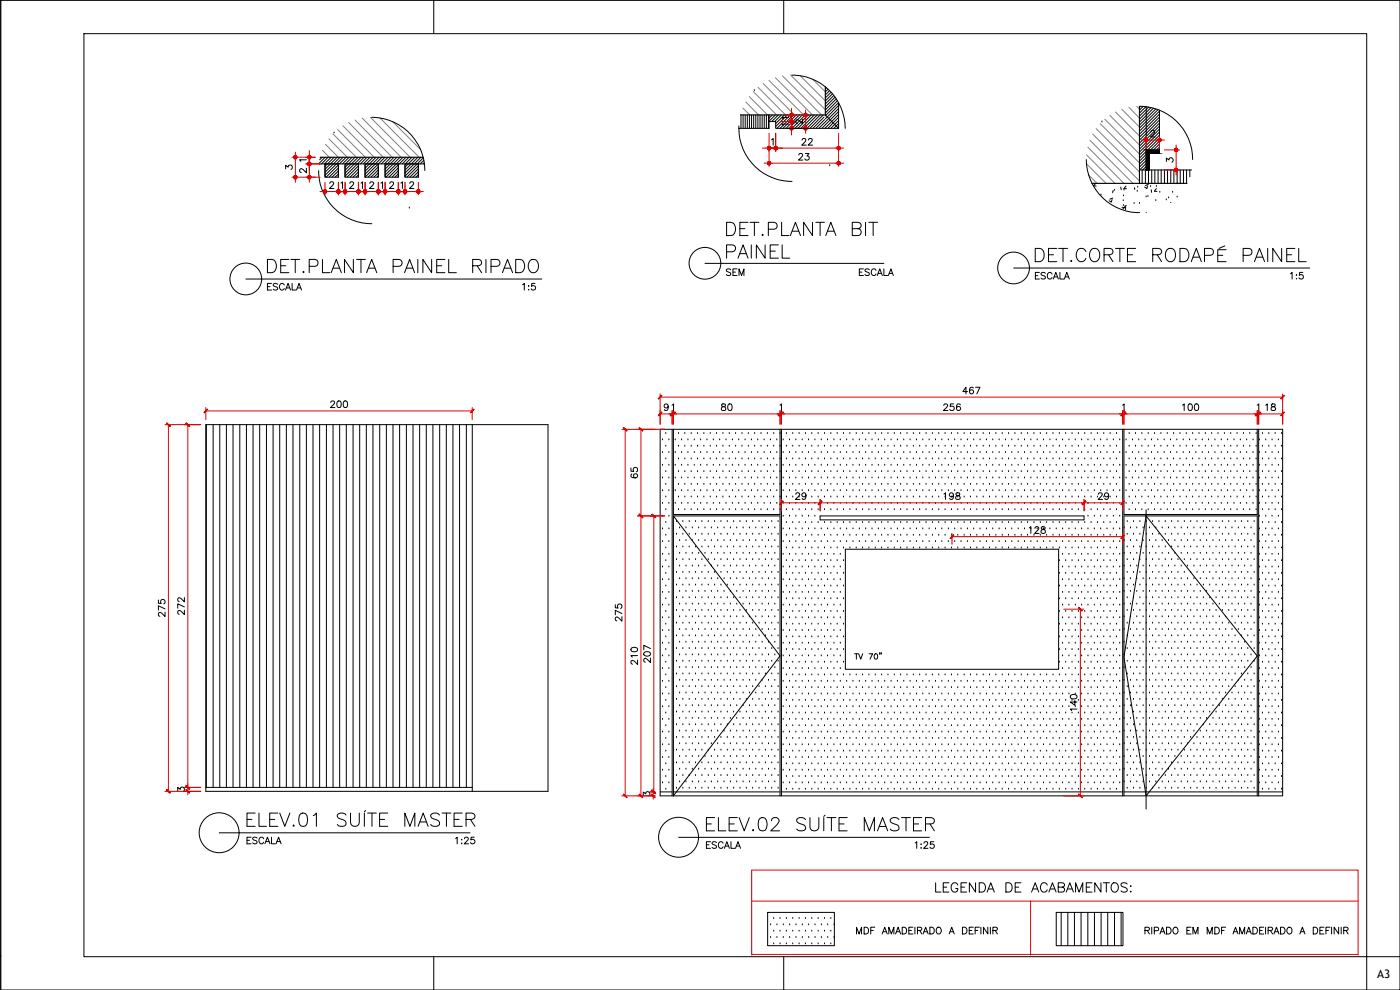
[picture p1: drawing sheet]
<svg xmlns="http://www.w3.org/2000/svg" width="420mm" height="297mm" viewBox="0 0 420 297" stroke-linecap="round" stroke-linejoin="round" font-family="sans-serif">
<defs><g id="words">
<g font-size="8.4">
<text x="309.7" y="79.7">DET.CORTE RODAPÉ PAINEL</text>
<text x="73.4" y="249.1">ELEV.01 SUÍTE MASTER</text>
<text x="211" y="250.5">ELEV.02 SUÍTE MASTER</text>
</g>
<g font-size="7.5">
<text x="217.3" y="72">DET.PLANTA BIT</text>
<text x="79.4" y="82.9">DET.PLANTA PAINEL RIPADO</text>
<text x="217.3" y="78.7">PAINEL</text>
</g>
<text font-size="6.2" x="279.8" y="268.8">LEGENDA DE ACABAMENTOS:</text>
<g font-size="5.3">
<text x="239.9" y="44.8">22</text>
<text x="238.8" y="49.4">23</text>
<text x="217" y="84">SEM ESCALA</text>
<text x="309.7" y="85">ESCALA 1:5</text>
<text x="98.4" y="123.5">200</text>
<text x="215.5" y="124.5">80</text>
<text x="282.2" y="124.5">256</text>
<text x="353.8" y="124.5">100</text>
<text x="192.6" y="144.6" transform="rotate(-90 192.6 144.6)">65</text>
<text x="308" y="161.2">128</text>
<text x="50.8" y="186.3" transform="rotate(-90 50.8 186.3)">275</text>
<text x="188" y="187.7" transform="rotate(-90 188 187.7)">275</text>
<text x="192.6" y="200.7" transform="rotate(-90 192.6 200.7)">210</text>
<text x="196.5" y="200" transform="rotate(-90 196.5 200)">207</text>
<text x="324.6" y="214.5" transform="rotate(-90 324.6 214.5)">140</text>
<text x="211" y="255.8">ESCALA 1:25</text>
</g>
<text font-size="5.3" fill="#d00" x="378.9" y="124.5">18</text>
<g font-size="4.9">
<text x="79.4" y="88.2">ESCALA 1:5</text>
<text x="288.2" y="119.2">467</text>
<text x="237.8" y="151">29</text>
<text x="282.6" y="151">198</text>
<text x="328.8" y="151">29</text>
<text x="56.4" y="185.6" transform="rotate(-90 56.4 185.6)">272</text>
<text x="73.4" y="254.4">ESCALA 1:25</text>
</g>
<g font-size="4.4">
<text x="238.1" y="38.5">2</text>
<text x="84.7" y="52.2">3</text>
<text x="52.6" y="238.8">3</text>
</g>
<text font-size="4.4" fill="#d00" x="192.3" y="240.2">3</text>
<text font-size="4" fill="#d00" x="88.9" y="52.9">2</text>
<text font-size="4" x="349.2" y="49.7">3</text>
<g font-size="3.5">
<text x="233.9" y="37">1</text>
<text x="413.3" y="293.5">A3</text>
</g>
<text font-size="3.5" fill="#d00" x="88.9" y="49.7">1</text>
<text font-size="3.1" fill="#d00" x="233.9" y="38.8">1</text>
</g></defs>
<!-- layer: I-01 -->
<g fill="none" stroke="#000" stroke-width=".3">
<path d="M221.7 37.8v.7M222.4 34.5v4M223 34.5v4M223.6 34.5v4M224.3 34.5v4M224.9 34.5v4M225.6 34.5v4M226.2 34.5v4M226.8 34.5v4M227.5 34.5v4M228.1 34.5v4M228.7 34.5v4"/>
<path d="M229.4 34.5v4M230 34.5v4M230.6 34.5v4M230.9 34.5l-.1 .1M231.8 34.5l-1 1M232.7 34.5l-1.9 1.9M233.6 34.5l-2 2M234.5 34.5l-2 2M237.2 34.5l-4 4M238.1 34.5l-4 4M239 34.5l-4 4M239.9 34.5l-4 4"/>
<path d="M244.4 34.5l-4 4M245.3 34.5l-4 4M246.2 34.5l-4 4M247.1 34.5l-4 4M247.3 35.1l-3.3 3.4M247.5 35.9l-2.6 2.6M247.6 36.7l-1.9 1.8M247.7 37.5l-1 1M248 26.3l-.3 .4M248.5 26.7l-.8 .9M249 27.2l-1.3 1.3M249.4 27.7l-1.7 1.7"/>
<path d="M249.9 28.1l-2.2 2.2M250.2 28.6l-2.5 2.6M250.6 29.2l-2.9 2.9M251 29.7l-3.3 3.3M251.3 30.2l-3.6 3.7M251.7 38l-.5 .5M251.7 37.1l-1.4 1.4M251.7 36.2l-2.4 2.3M251.7 35.2l-3.2 3.3M251.7 34.4l-4.1 4.1M251.7 33.5l-4 4M251.7 32.6l-4 4"/>
<path d="M251.7 31.7l-4 4M251.7 30.8l-4 4M342.2 31.9l-.2 .3M343.1 31.9l-1.1 1.1M343.9 32l-1.9 1.9M344.7 32.1l-2.7 2.7M345.4 32.3l-3.4 3.5M346.2 32.5l-4.2 4.1M346.9 32.7l-4.9 4.8M347.6 32.9l-5.6 5.5M348 39.6l-6 6M348 38.7l-6 6"/>
<path d="M348 37.8l-6 6M348 36.9l-6 6.1M348 36l-6 6M348 35.1l-6 6M348 34.2l-6 6M348 33.3l-6 6.1M96.7 47.2l-.8 .7M97.5 49.2v4M97.6 47.2l-1.8 1.8M98.5 47.2l-2 2M99.4 47.2l-2 2M100.3 47.2l-2.8 2.7"/>
<path d="M101.2 47.2l-3.7 3.6M101.6 53.1l-.1 .1M101.6 52.2l-1 1M101.6 51.3l-1.9 1.9M101.6 50.4l-2.8 2.8M101.6 49.5l-3.7 3.7M101.6 49.2v4M102.1 47.2l-4.6 4.5M103 47.2l-5.5 5.4M103.5 49.6v3.6M103.9 47.2l-2 2M104.8 47.2l-2 2"/>
<path d="M105.7 47.2l-2.2 2.1M106.6 47.2l-3.1 3M107.5 47.2l-4 3.9M107.6 52.5l-.8 .7M107.6 51.6l-1.6 1.6M107.6 50.7l-2.5 2.5M107.6 49.8l-3.5 3.4M107.6 49.6v3.6M108.4 47.2l-4.9 4.8M109.3 47.2l-5.8 5.7M110.2 47.2l-2 2M111 47.2l-1.9 2"/>
<path d="M112 47.2l-2.4 2.4v3.6l5.9-6M112.9 47.2l-3.3 3.3M113.5 52.8l-.3 .4M113.5 51.8l-1.3 1.4M113.5 51l-2.2 2.2M113.5 50.1l-3.1 3.1M113.5 49.6v3.6M113.7 47.2l-4.1 4.2M114.6 47.2l-5 5.1M115.6 49.6v3.6M116.5 47.2l-2.1 2M117.3 47.2l-1.9 2"/>
<path d="M118.2 47.2l-2.6 2.7M119.1 47.2l-3.5 3.5M119.5 52.1l-1 1.1M119.5 51.3l-1.9 1.9M119.5 53l-.1 .2M119.5 50.4l-2.8 2.8M119.5 49.4l-3.7 3.8M119.5 49.6v3.6M120.1 47.2l-4.5 4.5M120.9 47.2l-5.3 5.4M121.5 49.6v3.6M121.8 47.2l-2 2"/>
<path d="M122.7 47.2l-2 2M123.6 47.2l-2.1 2.1M124.5 47.2l-3 3M125.4 47.2l-3.9 3.8M125.6 52.4l-.8 .8M125.6 51.5l-1.7 1.7M125.6 50.6l-2.6 2.6M125.6 49.7l-3.5 3.5M125.6 49.6v3.6M126.3 47.2l-4.8 4.7M127 47.4l-5.5 5.5M127.2 48.1l-1.1 1.1"/>
<path d="M127.3 48.8l-.3 .4M342.8 51v4M344 50.8l-.2 .2-.1 4M344 49.9l-1.1 1.1M344 49l-2 2M344 48.1l-2 2M344 47.2l-2 2M344 46.3l-2 2M344 45.4l-2 2M344.7 51v4M345.7 51v4M346.6 51v4"/>
<path d="M347.6 51v4M348 40.5l-6 6M348 44.1l-.9 .9M348 43.2l-1.8 1.8M348 42.3l-2.7 2.7M348 41.4l-3.6 3.6M348.5 51v4M349.5 51v4M350.4 51v4M351.4 51v4M352.3 51v4M353.3 51v4"/>
<path d="M354.2 51v4M355.2 51v4M356.1 51v4M357.1 51v2.1M61.9 127.4v108.8M64 127.4v108.8M66 127.4v108.8M67.9 127.4v108.8M69.9 127.4v108.8M72 127.4v108.8M74 127.4v108.8M75.9 127.4v108.8"/>
<path d="M77.9 127.4v108.8M80 127.4v108.8M82 127.4v108.8M83.9 127.4v108.8M85.9 127.4v108.8M87.9 127.4v108.8M90 127.4v108.8M91.9 127.4v108.8M93.9 127.4v108.8M95.9 127.4v108.8M98 127.4v108.8M99.9 127.4v108.8"/>
<path d="M101.9 127.4v108.8M103.9 127.4v108.8M106 127.4v108.8M108 127.4v108.8M109.9 127.4v108.8M111.9 127.4v108.8M114 127.4v108.8M116 127.4v108.8M117.9 127.4v108.8M119.9 127.4v108.8M122 127.4v108.8M124 127.4v108.8"/>
<path d="M125.9 127.4v108.8M127.9 127.4v108.8M129.9 127.4v108.8M132 127.4v108.8M133.9 127.4v108.8M135.9 127.4v108.8M137.9 127.4v108.8M140 127.4v108.8M141.7 127.4v110M198.8 132h.1M198.8 135.8h.1M198.8 139.6h.1"/>
<path d="M199.8 130.1h.1M199.8 133.9h.1M199.8 137.7h.1M200.7 132h.1M200.7 135.8h.1M200.7 139.6h.1M201.7 128.8v110M202.1 128.8v25.6h32v-25.6M202.6 132h.1M202.6 135.8h.1M202.6 139.6h.1M203.6 130.1h.1"/>
<path d="M203.6 133.9h.1M203.6 137.7h.1M204.6 132h.1M204.6 135.8h.1M204.6 139.6h.1M205.5 130.1h.1M205.5 133.9h.1M205.5 137.7h.1M206.5 132h.1M206.5 135.8h.1M206.5 139.6h.1M207.4 130.1h.1"/>
<path d="M207.4 133.9h.1M207.4 137.7h.1M208.4 132h.1M208.4 135.8h.1M208.4 139.6h.1M209.3 130.1h.1M209.3 133.9h.1M209.3 137.7h.1M210.3 132h.1M210.3 135.8h.1M210.3 139.6h.1M211.2 130.1h.1"/>
<path d="M211.2 133.9h.1M211.2 137.7h.1M212.2 132h.1M212.2 135.8h.1M212.2 139.6h.1M213.1 130.1h.1M213.1 133.9h.1M213.1 137.7h.1M214.1 132h.1M214.1 135.8h.1M214.1 139.6h.1M215.1 130.1h.1"/>
<path d="M215.1 133.9h.1M215.1 137.7h.1M216 132h.1M216 135.8h.1M216 139.6h.1M217 130.1h.1M217 133.9h.1M217 137.7h.1M217.9 132h.1M217.9 135.8h.1M217.9 139.6h.1M218.9 130.1h.1"/>
<path d="M218.9 133.9h.1M218.9 137.7h.1M219.8 132h.1M219.8 135.8h.1M219.8 139.6h.1M220.8 130.1h.1M220.8 133.9h.1M220.8 137.7h.1M221.7 132h.1M221.7 135.8h.1M221.7 139.6h.1M222.7 130.1h.1"/>
<path d="M222.7 133.9h.1M222.7 137.7h.1M223.6 132h.1M223.6 135.8h.1M223.6 139.6h.1M224.6 130.1h.1M224.6 133.9h.1M224.6 137.7h.1M225.5 132h.1M225.5 135.8h.1M225.5 139.6h.1M226.5 130.1h.1"/>
<path d="M226.5 133.9h.1M226.5 137.7h.1M227.4 132h.1M227.4 135.8h.1M227.4 139.6h.1M228.4 130.1h.1M228.4 133.9h.1M228.4 137.7h.1M229.3 132h.1M229.3 135.8h.1M229.3 139.6h.1M230.3 130.1h.1"/>
<path d="M230.3 133.9h.1M230.3 137.7h.1M231.2 132h.1M231.2 135.8h.1M231.2 139.6h.1M232.2 130.1h.1M232.2 133.9h.1M232.2 137.7h.1M233.1 132h.1M233.1 135.8h.1M233.1 139.6h.1M234.1 130.1h.1"/>
<path d="M234.1 133.9h.1M234.1 137.7h.1M234.5 128.8v110M235 132h.1M235 135.8h.1M235 139.6h.1M236 130.1h.1M236 133.9h.1M236 137.7h.1M236.9 132h.1M236.9 135.8h.1M236.9 139.6h.1"/>
<path d="M237.9 130.1h.1M237.9 133.9h.1M237.9 137.7h.1M238.8 132h.1M238.8 135.8h.1M238.8 139.6h.1M239.8 130.1h.1M239.8 133.9h.1M239.8 137.7h.1M240.7 132h.1M240.7 135.8h.1M240.7 139.6h.1"/>
<path d="M241.7 130.1h.1M241.7 133.9h.1M241.7 137.7h.1M242.7 132h.1M242.7 135.8h.1M242.7 139.6h.1M243.6 130.1h.1M243.6 133.9h.1M243.6 137.7h.1M244.6 132h.1M244.6 135.8h.1M244.6 139.6h.1"/>
<path d="M245.5 130.1h.1M245.5 133.9h.1M245.5 137.7h.1M246.5 132h.1M246.5 135.8h.1M246.5 139.6h.1M247.4 130.1h.1M247.4 133.9h.1M247.4 137.7h.1M248.4 132h.1M248.4 135.8h.1M248.4 139.6h.1"/>
<path d="M249.3 130.1h.1M249.3 133.9h.1M249.3 137.7h.1M250.3 132h.1M250.3 135.8h.1M250.3 139.6h.1M251.2 130.1h.1M251.2 133.9h.1M251.2 137.7h.1M252.2 132h.1M252.2 135.8h.1M252.2 139.6h.1"/>
<path d="M253.2 130.1h.1M253.2 133.9h.1M253.2 137.7h.1M254.1 132h.1M254.1 135.8h.1M254.1 139.6h.1M255.1 130.1h.1M255.1 133.9h.1M255.1 137.7h.1M256 132h.1M256 135.8h.1M256 139.6h.1"/>
<path d="M257 130.1h.1M257 133.9h.1M257 137.7h.1M257.9 132h.1M257.9 135.8h.1M257.9 139.6h.1M258.9 130.1h.1M258.9 133.9h.1M258.9 137.7h.1M259.8 132h.1M259.8 135.8h.1M259.8 139.6h.1"/>
<path d="M260.8 130.1h.1M260.8 133.9h.1M260.8 137.7h.1M261.7 132h.1M261.7 135.8h.1M261.7 139.6h.1M262.7 130.1h.1M262.7 133.9h.1M262.7 137.7h.1M263.6 132h.1M263.6 135.8h.1M263.6 139.6h.1"/>
<path d="M264.6 130.1h.1M264.6 133.9h.1M264.6 137.7h.1M265.5 132h.1M265.5 135.8h.1M265.5 139.6h.1M266.5 130.1h.1M266.5 133.9h.1M266.5 137.7h.1M267.4 132h.1M267.4 135.8h.1M267.4 139.6h.1"/>
<path d="M268.4 130.1h.1M268.4 133.9h.1M268.4 137.7h.1M269.3 132h.1M269.3 135.8h.1M269.3 139.6h.1M270.3 130.1h.1M270.3 133.9h.1M270.3 137.7h.1M271.2 132h.1M271.2 135.8h.1M271.2 139.6h.1"/>
<path d="M272.2 130.1h.1M272.2 133.9h.1M272.2 137.7h.1M273.1 132h.1M273.1 135.8h.1M273.1 139.6h.1M274.1 130.1h.1M274.1 133.9h.1M274.1 137.7h.1M275 132h.1M275 135.8h.1M275 139.6h.1"/>
<path d="M276 130.1h.1M276 133.9h.1M276 137.7h.1M276.9 132h.1M276.9 135.8h.1M276.9 139.6h.1M277.9 130.1h.1M277.9 133.9h.1M277.9 137.7h.1M278.8 132h.1M278.8 135.8h.1M278.8 139.6h.1"/>
<path d="M279.8 130.1h.1M279.8 133.9h.1M279.8 137.7h.1M280.8 132h.1M280.8 135.8h.1M280.8 139.6h.1M281.7 130.1h.1M281.7 133.9h.1M281.7 137.7h.1M282.7 132h.1M282.7 135.8h.1M282.7 139.6h.1"/>
<path d="M283.6 130.1h.1M283.6 133.9h.1M283.6 137.7h.1M284.6 132h.1M284.6 135.8h.1M284.6 139.6h.1M285.5 130.1h.1M285.5 133.9h.1M285.5 137.7h.1M286.5 132h.1M286.5 135.8h.1M286.5 139.6h.1"/>
<path d="M287.4 130.1h.1M287.4 133.9h.1M287.4 137.7h.1M288.4 132h.1M288.4 135.8h.1M288.4 139.6h.1M289.3 130.1h.1M289.3 133.9h.1M289.3 137.7h.1M290.3 132h.1M290.3 135.8h.1M290.3 139.6h.1"/>
<path d="M291.3 130.1h.1M291.3 133.9h.1M291.3 137.7h.1M292.2 132h.1M292.2 135.8h.1M292.2 139.6h.1M293.2 130.1h.1M293.2 133.9h.1M293.2 137.7h.1M294.1 132h.1M294.1 135.8h.1M294.1 139.6h.1"/>
<path d="M295.1 130.1h.1M295.1 133.9h.1M295.1 137.7h.1M296 132h.1M296 135.8h.1M296 139.6h.1M297 130.1h.1M297 133.9h.1M297 137.7h.1M297.9 132h.1M297.9 135.8h.1M297.9 139.6h.1"/>
<path d="M298.9 130.1h.1M298.9 133.9h.1M298.9 137.7h.1M299.8 132h.1M299.8 135.8h.1M299.8 139.6h.1M300.8 130.1h.1M300.8 133.9h.1M300.8 137.7h.1M301.8 132h.1M301.8 135.8h.1M301.8 139.6h.1"/>
<path d="M302.7 130.1h.1M302.7 133.9h.1M302.7 137.7h.1M303.7 132h.1M303.7 135.8h.1M303.7 139.6h.1M304.6 130.1h.1M304.6 133.9h.1M304.6 137.7h.1M305.6 132h.1M305.6 135.8h.1M305.6 139.6h.1"/>
<path d="M306.5 130.1h.1M306.5 133.9h.1M306.5 137.7h.1M307.5 132h.1M307.5 135.8h.1M307.5 139.6h.1M308.4 130.1h.1M308.4 133.9h.1M308.4 137.7h.1M309.4 132h.1M309.4 135.8h.1M309.4 139.6h.1"/>
<path d="M310.3 130.1h.1M310.3 133.9h.1M310.3 137.7h.1M311.3 132h.1M311.3 135.8h.1M311.3 139.6h.1M312.2 130.1h.1M312.2 133.9h.1M312.2 137.7h.1M313.2 132h.1M313.2 135.8h.1M313.2 139.6h.1"/>
<path d="M314.1 130.1h.1M314.1 133.9h.1M314.1 137.7h.1M315.1 132h.1M315.1 135.8h.1M315.1 139.6h.1M316 130.1h.1M316 133.9h.1M316 137.7h.1M317 132h.1M317 135.8h.1M317 139.6h.1"/>
<path d="M317.9 130.1h.1M317.9 133.9h.1M317.9 137.7h.1M318.9 132h.1M318.9 135.8h.1M318.9 139.6h.1M319.8 130.1h.1M319.8 133.9h.1M319.8 137.7h.1M320.8 132h.1M320.8 135.8h.1M320.8 139.6h.1"/>
<path d="M321.7 130.1h.1M321.7 133.9h.1M321.7 137.7h.1M322.7 132h.1M322.7 135.8h.1M322.7 139.6h.1M323.6 130.1h.1M323.6 133.9h.1M323.6 137.7h.1M324.6 132h.1M324.6 135.8h.1M324.6 139.6h.1"/>
<path d="M325.5 130.1h.1M325.5 133.9h.1M325.5 137.7h.1M326.5 132h.1M326.5 135.8h.1M326.5 139.6h.1M327.4 130.1h.1M327.4 133.9h.1M327.4 137.7h.1M328.4 132h.1M328.4 135.8h.1M328.4 139.6h.1"/>
<path d="M329.4 130.1h.1M329.4 133.9h.1M329.4 137.7h.1M330.3 132h.1M330.3 135.8h.1M330.3 139.6h.1M331.3 130.1h.1M331.3 133.9h.1M331.3 137.7h.1M332.2 132h.1M332.2 135.8h.1M332.2 139.6h.1"/>
<path d="M333.2 130.1h.1M333.2 133.9h.1M333.2 137.7h.1M334.1 132h.1M334.1 135.8h.1M334.1 139.6h.1M335.1 130.1h.1M335.1 133.9h.1M335.1 137.7h.1M336 132h.1M336 135.8h.1M336 139.6h.1"/>
<path d="M336.9 128.8v110M337.3 128.8v25.6h40v-25.6M337.9 132h.1M337.9 135.8h.1M337.9 139.6h.1M338.9 130.1h.1M338.9 133.9h.1M338.9 137.7h.1M339.9 132h.1M339.9 135.8h.1M339.9 139.6h.1M340.8 130.1h.1"/>
<path d="M340.8 133.9h.1M340.8 137.7h.1M341.8 132h.1M341.8 135.8h.1M341.8 139.6h.1M342.7 130.1h.1M342.7 133.9h.1M342.7 137.7h.1M343.7 132h.1M343.7 135.8h.1M343.7 139.6h.1M344.6 130.1h.1"/>
<path d="M344.6 133.9h.1M344.6 137.7h.1M345.6 132h.1M345.6 135.8h.1M345.6 139.6h.1M346.5 130.1h.1M346.5 133.9h.1M346.5 137.7h.1M347.5 132h.1M347.5 135.8h.1M347.5 139.6h.1M348.4 130.1h.1"/>
<path d="M348.4 133.9h.1M348.4 137.7h.1M349.4 132h.1M349.4 135.8h.1M349.4 139.6h.1M350.3 130.1h.1M350.3 133.9h.1M350.3 137.7h.1M351.3 132h.1M351.3 135.8h.1M351.3 139.6h.1M352.2 130.1h.1"/>
<path d="M352.2 133.9h.1M352.2 137.7h.1M353.2 132h.1M353.2 135.8h.1M353.2 139.6h.1M354.1 130.1h.1M354.1 133.9h.1M354.1 137.7h.1M355.1 132h.1M355.1 135.8h.1M355.1 139.6h.1M356 130.1h.1"/>
<path d="M356 133.9h.1M356 137.7h.1M357 132h.1M357 135.8h.1M357 139.6h.1M357.9 130.1h.1M357.9 133.9h.1M357.9 137.7h.1M358.9 132h.1M358.9 135.8h.1M358.9 139.6h.1M359.8 130.1h.1"/>
<path d="M359.8 133.9h.1M359.8 137.7h.1M360.8 132h.1M360.8 135.8h.1M360.8 139.6h.1M361.7 130.1h.1M361.7 133.9h.1M361.7 137.7h.1M362.7 132h.1M362.7 135.8h.1M362.7 139.6h.1M363.6 130.1h.1"/>
<path d="M363.6 133.9h.1M363.6 137.7h.1M364.6 132h.1M364.6 135.8h.1M364.6 139.6h.1M365.5 130.1h.1M365.5 133.9h.1M365.5 137.7h.1M366.5 132h.1M366.5 135.8h.1M366.5 139.6h.1M367.5 130.1h.1"/>
<path d="M367.5 133.9h.1M367.5 137.7h.1M368.4 132h.1M368.4 135.8h.1M368.4 139.6h.1M369.4 130.1h.1M369.4 133.9h.1M369.4 137.7h.1M370.3 132h.1M370.3 135.8h.1M370.3 139.6h.1M371.3 130.1h.1"/>
<path d="M371.3 133.9h.1M371.3 137.7h.1M372.2 132h.1M372.2 135.8h.1M372.2 139.6h.1M373.2 130.1h.1M373.2 133.9h.1M373.2 137.7h.1M374.1 132h.1M374.1 135.8h.1M374.1 139.6h.1M375.1 130.1h.1"/>
<path d="M375.1 133.9h.1M375.1 137.7h.1M376 132h.1M376 135.8h.1M376 139.6h.1M377 130.1h.1M377 133.9h.1M377 137.7h.1M377.7 128.8v110M378 132h.1M378 135.8h.1M378 139.6h.1"/>
<path d="M378.9 130.1h.1M378.9 133.9h.1M378.9 137.7h.1M379.9 132h.1M379.9 135.8h.1M379.9 139.6h.1M380.8 130.1h.1M380.8 133.9h.1M380.8 137.7h.1M381.8 132h.1M381.8 135.8h.1M381.8 139.6h.1"/>
<path d="M382.7 130.1h.1M382.7 133.9h.1M382.7 137.7h.1M383.7 132h.1M383.7 135.8h.1M383.7 139.6h.1M384.6 130.1h.1M384.6 133.9h.1M384.6 137.7h.1M198.8 143.4h.1M198.8 147.2h.1M198.8 151h.1"/>
<path d="M198.8 154.9h.1M198.8 158.7h.1M199.8 141.5h.1M199.8 145.3h.1M199.8 149.1h.1M199.8 152.9h.1M199.8 156.8h.1M200.7 143.4h.1M200.7 147.2h.1M200.7 151h.1M200.7 154.9h.1M200.7 158.7h.1"/>
<path d="M202.6 143.4h.1M202.6 147.2h.1M202.6 151h.1M203 156.5h.1M203.6 141.5h.1M203.6 145.3h.1M203.6 149.1h.1M203.6 152.9h.1M204 158.4h.1M204.6 143.4h.1M204.6 147.2h.1M204.6 151h.1"/>
<path d="M204.9 156.5h.1M205.5 141.5h.1M205.5 145.3h.1M205.5 149.1h.1M205.5 152.9h.1M205.9 158.4h.1M206.5 143.4h.1M206.5 147.2h.1M206.5 151h.1M206.8 156.5h.1M207.4 141.5h.1M207.4 145.3h.1"/>
<path d="M207.4 149.1h.1M207.4 152.9h.1M207.8 158.4h.1M208.4 143.4h.1M208.4 147.2h.1M208.4 151h.1M208.7 156.5h.1M209.3 141.5h.1M209.3 145.3h.1M209.3 149.1h.1M209.3 152.9h.1M209.7 158.4h.1"/>
<path d="M210.3 143.4h.1M210.3 147.2h.1M210.3 151h.1M210.7 156.5h.1M211.2 141.5h.1M211.2 145.3h.1M211.2 149.1h.1M211.2 152.9h.1M211.6 158.4h.1M212.2 143.4h.1M212.2 147.2h.1M212.2 151h.1"/>
<path d="M212.6 156.5h.1M213.1 141.5h.1M213.1 145.3h.1M213.1 149.1h.1M213.1 152.9h.1M213.5 158.4h.1M214.1 143.4h.1M214.1 147.2h.1M214.1 151h.1M214.5 156.5h.1M215.1 141.5h.1M215.1 145.3h.1"/>
<path d="M215.1 149.1h.1M215.1 152.9h.1M215.4 158.4h.1M216 143.4h.1M216 147.2h.1M216 151h.1M216.4 156.5h.1M217 141.5h.1M217 145.3h.1M217 149.1h.1M217 152.9h.1M217.3 158.4h.1"/>
<path d="M217.9 143.4h.1M217.9 147.2h.1M217.9 151h.1M218.3 156.5h.1M218.9 141.5h.1M218.9 145.3h.1M218.9 149.1h.1M218.9 152.9h.1M219.2 158.4h.1M219.8 143.4h.1M219.8 147.2h.1M219.8 151h.1"/>
<path d="M220.2 156.5h.1M220.8 141.5h.1M220.8 145.3h.1M220.8 149.1h.1M220.8 152.9h.1M221.1 158.4h.1M221.7 143.4h.1M221.7 147.2h.1M221.7 151h.1M222.1 156.5h.1M222.7 141.5h.1M222.7 145.3h.1"/>
<path d="M222.7 149.1h.1M222.7 152.9h.1M223 158.4h.1M223.6 143.4h.1M223.6 147.2h.1M223.6 151h.1M224 156.5h.1M224.6 141.5h.1M224.6 145.3h.1M224.6 149.1h.1M224.6 152.9h.1M224.9 158.4h.1"/>
<path d="M225.5 143.4h.1M225.5 147.2h.1M225.5 151h.1M225.9 156.5h.1M226.5 141.5h.1M226.5 145.3h.1M226.5 149.1h.1M226.5 152.9h.1M226.8 158.4h.1M227.4 143.4h.1M227.4 147.2h.1M227.4 151h.1"/>
<path d="M227.8 156.5h.1M228.4 141.5h.1M228.4 145.3h.1M228.4 149.1h.1M228.4 152.9h.1M228.7 158.4h.1M229.3 143.4h.1M229.3 147.2h.1M229.3 151h.1M229.7 156.5h.1M230.3 141.5h.1M230.3 145.3h.1"/>
<path d="M230.3 149.1h.1M230.3 152.9h.1M230.6 158.4h.1M231.2 143.4h.1M231.2 147.2h.1M231.2 151h.1M231.6 156.5h.1M232.2 141.5h.1M232.2 145.3h.1M232.2 149.1h.1M232.2 152.9h.1M232.5 158.4h.1"/>
<path d="M233.1 143.4h.1M233.1 147.2h.1M233.1 151h.1M233.5 156.5h.1M234.1 141.5h.1M234.1 145.3h.1M234.1 149.1h.1M234.1 152.9h.1M235 143.4h.1M235 147.2h.1M235 151h.1M235 154.9h.1"/>
<path d="M235 158.7h.1M236 141.5h.1M236 145.3h.1M236 149.1h.1M236 152.9h.1M236 156.8h.1M236.9 143.4h.1M236.9 154.9h.1M236.9 158.7h.1M237.9 141.5h.1M237.9 145.3h.1M237.9 152.9h.1"/>
<path d="M237.9 156.8h.1M238.8 143.4h.1M238.8 154.9h.1M238.8 158.7h.1M239.8 141.5h.1M239.8 145.3h.1M239.8 152.9h.1M239.8 156.8h.1M240.7 143.4h.1M240.7 154.9h.1M240.7 158.7h.1M241.7 141.5h.1"/>
<path d="M241.7 145.3h.1M241.7 152.9h.1M241.7 156.8h.1M242.7 143.4h.1M242.7 154.9h.1M242.7 158.7h.1M243.6 141.5h.1M243.6 145.3h.1M243.6 152.9h.1M243.6 156.8h.1M244.6 143.4h.1M244.6 154.9h.1"/>
<path d="M244.6 158.7h.1M245.5 141.5h.1M245.5 145.3h.1M245.5 149.1h.1M245.5 152.9h.1M245.5 156.8h.1M246.5 143.4h.1M246.5 147.2h.1M246.5 151h.1M246.5 158.7h.1M247.4 141.5h.1M247.4 145.3h.1"/>
<path d="M247.4 149.1h.1M247.4 152.9h.1M247.4 156.8h.1M248.4 143.4h.1M248.4 147.2h.1M248.4 151h.1M248.4 158.7h.1M249.3 141.5h.1M249.3 145.3h.1M249.3 149.1h.1M249.3 152.9h.1M249.3 156.8h.1"/>
<path d="M250.3 143.4h.1M250.3 147.2h.1M250.3 151h.1M250.3 158.7h.1M251.2 141.5h.1M251.2 145.3h.1M251.2 149.1h.1M251.2 152.9h.1M251.2 156.8h.1M252.2 143.4h.1M252.2 147.2h.1M252.2 151h.1"/>
<path d="M252.2 158.7h.1M253.2 141.5h.1M253.2 145.3h.1M253.2 149.1h.1M253.2 152.9h.1M253.2 156.8h.1M254.1 143.4h.1M254.1 147.2h.1M254.1 151h.1M254.1 158.7h.1M255.1 141.5h.1M255.1 145.3h.1"/>
<path d="M255.1 149.1h.1M255.1 152.9h.1M255.1 156.8h.1M256 143.4h.1M256 147.2h.1M256 151h.1M256 158.7h.1M257 141.5h.1M257 145.3h.1M257 149.1h.1M257 152.9h.1M257 156.8h.1"/>
<path d="M257.9 143.4h.1M257.9 147.2h.1M257.9 151h.1M257.9 158.7h.1M258.9 141.5h.1M258.9 145.3h.1M258.9 149.1h.1M258.9 152.9h.1M258.9 156.8h.1M259.8 143.4h.1M259.8 147.2h.1M259.8 151h.1"/>
<path d="M259.8 158.7h.1M260.8 141.5h.1M260.8 145.3h.1M260.8 149.1h.1M260.8 152.9h.1M260.8 156.8h.1M261.7 143.4h.1M261.7 147.2h.1M261.7 151h.1M261.7 158.7h.1M262.7 141.5h.1M262.7 145.3h.1"/>
<path d="M262.7 149.1h.1M262.7 152.9h.1M262.7 156.8h.1M263.6 143.4h.1M263.6 147.2h.1M263.6 151h.1M263.6 158.7h.1M264.6 141.5h.1M264.6 145.3h.1M264.6 149.1h.1M264.6 152.9h.1M264.6 156.8h.1"/>
<path d="M265.5 143.4h.1M265.5 147.2h.1M265.5 151h.1M265.5 158.7h.1M266.5 141.5h.1M266.5 145.3h.1M266.5 149.1h.1M266.5 152.9h.1M266.5 156.8h.1M267.4 143.4h.1M267.4 147.2h.1M267.4 151h.1"/>
<path d="M267.4 158.7h.1M268.4 141.5h.1M268.4 145.3h.1M268.4 149.1h.1M268.4 152.9h.1M268.4 156.8h.1M269.3 143.4h.1M269.3 147.2h.1M269.3 151h.1M269.3 158.7h.1M270.3 141.5h.1M270.3 145.3h.1"/>
<path d="M270.3 149.1h.1M270.3 152.9h.1M270.3 156.8h.1M271.2 143.4h.1M271.2 147.2h.1M271.2 151h.1M271.2 158.7h.1M272.2 141.5h.1M272.2 145.3h.1M272.2 149.1h.1M272.2 152.9h.1M272.2 156.8h.1"/>
<path d="M273.1 143.4h.1M273.1 147.2h.1M273.1 151h.1M273.1 158.7h.1M274.1 141.5h.1M274.1 145.3h.1M274.1 149.1h.1M274.1 152.9h.1M274.1 156.8h.1M275 143.4h.1M275 147.2h.1M275 151h.1"/>
<path d="M275 158.7h.1M276 141.5h.1M276 145.3h.1M276 149.1h.1M276 152.9h.1M276 156.8h.1M276.9 143.4h.1M276.9 147.2h.1M276.9 151h.1M276.9 158.7h.1M277.9 141.5h.1M277.9 145.3h.1"/>
<path d="M277.9 149.1h.1M277.9 152.9h.1M277.9 156.8h.1M278.8 143.4h.1M278.8 147.2h.1M278.8 151h.1M278.8 158.7h.1M279.8 141.5h.1M279.8 145.3h.1M279.8 149.1h.1M279.8 152.9h.1M279.8 156.8h.1"/>
<path d="M280.8 143.4h.1M280.8 147.2h.1M280.8 151h.1M280.8 158.7h.1M281.7 141.5h.1M281.7 145.3h.1M281.7 152.9h.1M281.7 156.8h.1M282.7 143.4h.1M282.7 158.7h.1M283.6 141.5h.1M283.6 145.3h.1"/>
<path d="M283.6 152.9h.1M283.6 156.8h.1M284.6 143.4h.1M284.6 158.7h.1M285.5 141.5h.1M285.5 145.3h.1M285.5 152.9h.1M285.5 156.8h.1M286.5 143.4h.1M286.5 158.7h.1M287.4 141.5h.1M287.4 145.3h.1"/>
<path d="M287.4 152.9h.1M287.4 156.8h.1M288.4 143.4h.1M288.4 158.7h.1M289.3 141.5h.1M289.3 145.3h.1M289.3 152.9h.1M289.3 156.8h.1M290.3 143.4h.1M290.3 158.7h.1M291.3 141.5h.1M291.3 145.3h.1"/>
<path d="M291.3 149.1h.1M291.3 152.9h.1M291.3 156.8h.1M292.2 143.4h.1M292.2 147.2h.1M292.2 151h.1M292.2 158.7h.1M293.2 141.5h.1M293.2 145.3h.1M293.2 149.1h.1M293.2 152.9h.1M293.2 156.8h.1"/>
<path d="M294.1 143.4h.1M294.1 147.2h.1M294.1 151h.1M294.1 158.7h.1M295.1 141.5h.1M295.1 145.3h.1M295.1 149.1h.1M295.1 152.9h.1M295.1 156.8h.1M296 143.4h.1M296 147.2h.1M296 151h.1"/>
<path d="M296 158.7h.1M297 141.5h.1M297 145.3h.1M297 149.1h.1M297 152.9h.1M297 156.8h.1M297.9 143.4h.1M297.9 147.2h.1M297.9 151h.1M297.9 158.7h.1M298.9 141.5h.1M298.9 145.3h.1"/>
<path d="M298.9 149.1h.1M298.9 152.9h.1M298.9 156.8h.1M299.8 143.4h.1M299.8 147.2h.1M299.8 151h.1M299.8 158.7h.1M300.8 141.5h.1M300.8 145.3h.1M300.8 149.1h.1M300.8 152.9h.1M300.8 156.8h.1"/>
<path d="M301.8 143.4h.1M301.8 147.2h.1M301.8 151h.1M301.8 158.7h.1M302.7 141.5h.1M302.7 145.3h.1M302.7 149.1h.1M302.7 152.9h.1M302.7 156.8h.1M303.7 143.4h.1M303.7 147.2h.1M303.7 151h.1"/>
<path d="M303.7 158.7h.1M304.6 141.5h.1M304.6 145.3h.1M304.6 149.1h.1M304.6 152.9h.1M304.6 156.8h.1M305.6 143.4h.1M305.6 147.2h.1M305.6 151h.1M305.6 158.7h.1M306.5 141.5h.1M306.5 145.3h.1"/>
<path d="M306.5 149.1h.1M306.5 152.9h.1M307.5 143.4h.1M307.5 147.2h.1M307.5 151h.1M308.4 141.5h.1M308.4 145.3h.1M308.4 149.1h.1M308.4 152.9h.1M309.4 143.4h.1M309.4 147.2h.1M309.4 151h.1"/>
<path d="M310.3 141.5h.1M310.3 145.3h.1M310.3 149.1h.1M310.3 152.9h.1M311.3 143.4h.1M311.3 147.2h.1M311.3 151h.1M312.2 141.5h.1M312.2 145.3h.1M312.2 149.1h.1M312.2 152.9h.1M313.2 143.4h.1"/>
<path d="M313.2 147.2h.1M313.2 151h.1M314.1 141.5h.1M314.1 145.3h.1M314.1 149.1h.1M314.1 152.9h.1M315.1 143.4h.1M315.1 147.2h.1M315.1 151h.1M316 141.5h.1M316 145.3h.1M316 149.1h.1"/>
<path d="M316 152.9h.1M317 143.4h.1M317 147.2h.1M317 151h.1M317 158.7h.1M317.9 141.5h.1M317.9 145.3h.1M317.9 149.1h.1M317.9 152.9h.1M317.9 156.8h.1M318.9 143.4h.1M318.9 147.2h.1"/>
<path d="M318.9 151h.1M318.9 158.7h.1M319.8 141.5h.1M319.8 145.3h.1M319.8 149.1h.1M319.8 152.9h.1M319.8 156.8h.1M320.8 143.4h.1M320.8 147.2h.1M320.8 151h.1M320.8 158.7h.1M321.7 141.5h.1"/>
<path d="M321.7 145.3h.1M321.7 149.1h.1M321.7 152.9h.1M321.7 156.8h.1M322.7 143.4h.1M322.7 147.2h.1M322.7 151h.1M322.7 158.7h.1M323.6 141.5h.1M323.6 145.3h.1M323.6 149.1h.1M323.6 152.9h.1"/>
<path d="M323.6 156.8h.1M324.6 143.4h.1M324.6 147.2h.1M324.6 151h.1M324.6 158.7h.1M325.5 141.5h.1M325.5 145.3h.1M325.5 149.1h.1M325.5 152.9h.1M325.5 156.8h.1M326.5 143.4h.1M326.5 147.2h.1"/>
<path d="M326.5 151h.1M326.5 154.9h.1M326.5 158.7h.1M327.4 141.5h.1M327.4 145.3h.1M327.4 152.9h.1M327.4 156.8h.1M328.4 143.4h.1M328.4 154.9h.1M328.4 158.7h.1M329.4 141.5h.1M329.4 145.3h.1"/>
<path d="M329.4 152.9h.1M329.4 156.8h.1M330.3 143.4h.1M330.3 154.9h.1M330.3 158.7h.1M331.3 141.5h.1M331.3 145.3h.1M331.3 152.9h.1M331.3 156.8h.1M332.2 143.4h.1M332.2 154.9h.1M332.2 158.7h.1"/>
<path d="M333.2 141.5h.1M333.2 145.3h.1M333.2 152.9h.1M333.2 156.8h.1M334.1 143.4h.1M334.1 154.9h.1M334.1 158.7h.1M335.1 141.5h.1M335.1 145.3h.1M335.1 152.9h.1M335.1 156.8h.1M336 143.4h.1"/>
<path d="M336 147.2h.1M336 151h.1M336 154.9h.1M336 158.7h.1M337.4 158.4h.1M337.9 143.4h.1M337.9 147.2h.1M337.9 151h.1M338.3 156.5h.1M338.9 141.5h.1M338.9 145.3h.1M338.9 149.1h.1"/>
<path d="M338.9 152.9h.1M339.3 158.4h.1M339.9 143.4h.1M339.9 147.2h.1M339.9 151h.1M340.2 156.5h.1M340.8 141.5h.1M340.8 145.3h.1M340.8 149.1h.1M340.8 152.9h.1M341.2 158.4h.1M341.8 143.4h.1"/>
<path d="M341.8 147.2h.1M341.8 151h.1M342.1 156.5h.1M342.7 141.5h.1M342.7 145.3h.1M342.7 149.1h.1M342.7 152.9h.1M343.1 158.4h.1M343.7 143.4h.1M343.7 147.2h.1M343.7 151h.1M344 156.5h.1"/>
<path d="M344.6 141.5h.1M344.6 145.3h.1M344.6 149.1h.1M344.6 152.9h.1M345 158.4h.1M345.6 143.4h.1M345.6 147.2h.1M345.6 151h.1M345.9 156.5h.1M346.5 141.5h.1M346.5 145.3h.1M346.5 149.1h.1"/>
<path d="M346.5 152.9h.1M346.9 158.4h.1M347.5 143.4h.1M347.5 147.2h.1M347.5 151h.1M347.8 156.5h.1M348.4 141.5h.1M348.4 145.3h.1M348.4 149.1h.1M348.4 152.9h.1M348.8 158.4h.1M349.4 143.4h.1"/>
<path d="M349.4 147.2h.1M349.4 151h.1M349.7 156.5h.1M350.3 141.5h.1M350.3 145.3h.1M350.3 149.1h.1M350.3 152.9h.1M350.7 158.4h.1M351.3 143.4h.1M351.3 147.2h.1M351.3 151h.1M351.6 156.5h.1"/>
<path d="M352.2 141.5h.1M352.2 145.3h.1M352.2 149.1h.1M352.2 152.9h.1M352.6 158.4h.1M353.2 143.4h.1M353.2 147.2h.1M353.2 151h.1M353.5 156.5h.1M354.1 141.5h.1M354.1 145.3h.1M354.1 149.1h.1"/>
<path d="M354.1 152.9h.1M354.5 158.4h.1M355.1 143.4h.1M355.1 147.2h.1M355.1 151h.1M355.4 156.5h.1M356 141.5h.1M356 145.3h.1M356 149.1h.1M356 152.9h.1M356.4 158.4h.1M357 143.4h.1"/>
<path d="M357 147.2h.1M357 151h.1M357.3 156.5h.1M357.9 141.5h.1M357.9 145.3h.1M357.9 149.1h.1M357.9 152.9h.1M358.3 158.4h.1M358.9 143.4h.1M358.9 147.2h.1M358.9 151h.1M359.2 156.5h.1"/>
<path d="M359.8 141.5h.1M359.8 145.3h.1M359.8 149.1h.1M359.8 152.9h.1M360.2 158.4h.1M360.8 143.4h.1M360.8 147.2h.1M360.8 151h.1M361.1 156.5h.1M361.7 141.5h.1M361.7 145.3h.1M361.7 149.1h.1"/>
<path d="M361.7 152.9h.1M362.1 158.4h.1M362.7 143.4h.1M362.7 147.2h.1M362.7 151h.1M363.1 156.5h.1M363.6 141.5h.1M363.6 145.3h.1M363.6 149.1h.1M363.6 152.9h.1M364 158.4h.1M364.6 143.4h.1"/>
<path d="M364.6 147.2h.1M364.6 151h.1M365 156.5h.1M365.5 141.5h.1M365.5 145.3h.1M365.5 149.1h.1M365.5 152.9h.1M365.9 158.4h.1M366.5 143.4h.1M366.5 147.2h.1M366.5 151h.1M366.9 156.5h.1"/>
<path d="M367.5 141.5h.1M367.5 145.3h.1M367.5 149.1h.1M367.5 152.9h.1M367.8 158.4h.1M368.4 143.4h.1M368.4 147.2h.1M368.4 151h.1M368.8 156.5h.1M369.4 141.5h.1M369.4 145.3h.1M369.4 149.1h.1"/>
<path d="M369.4 152.9h.1M369.7 158.4h.1M370.3 143.4h.1M370.3 147.2h.1M370.3 151h.1M370.7 156.5h.1M371.3 141.5h.1M371.3 145.3h.1M371.3 149.1h.1M371.3 152.9h.1M371.6 158.4h.1M372.2 143.4h.1"/>
<path d="M372.2 147.2h.1M372.2 151h.1M372.6 156.5h.1M373.2 141.5h.1M373.2 145.3h.1M373.2 149.1h.1M373.2 152.9h.1M373.5 158.4h.1M374.1 143.4h.1M374.1 147.2h.1M374.1 151h.1M374.5 156.5h.1"/>
<path d="M375.1 141.5h.1M375.1 145.3h.1M375.1 149.1h.1M375.1 152.9h.1M375.5 158.4h.1M376 143.4h.1M376 147.2h.1M376 151h.1M376.4 156.5h.1M377 141.5h.1M377 145.3h.1M377 149.1h.1"/>
<path d="M377 152.9h.1M378 143.4h.1M378 147.2h.1M378 151h.1M378 154.9h.1M378 158.7h.1M378.9 141.5h.1M378.9 145.3h.1M378.9 149.1h.1M378.9 152.9h.1M378.9 156.8h.1M379.9 143.4h.1"/>
<path d="M379.9 147.2h.1M379.9 151h.1M379.9 154.9h.1M379.9 158.7h.1M380.8 141.5h.1M380.8 145.3h.1M380.8 149.1h.1M380.8 152.9h.1M380.8 156.8h.1M381.8 143.4h.1M381.8 147.2h.1M381.8 151h.1"/>
<path d="M381.8 154.9h.1M381.8 158.7h.1M382.7 141.5h.1M382.7 145.3h.1M382.7 149.1h.1M382.7 152.9h.1M382.7 156.8h.1M383.7 143.4h.1M383.7 147.2h.1M383.7 151h.1M383.7 154.9h.1M383.7 158.7h.1"/>
<path d="M384.6 141.5h.1M384.6 145.3h.1M384.6 149.1h.1M384.6 152.9h.1M384.6 156.8h.1M198.8 162.5h.1M198.8 166.3h.1M198.8 170.1h.1M198.8 173.9h.1M198.8 177.7h.1M199.8 160.6h.1M199.8 164.4h.1"/>
<path d="M199.8 168.2h.1M199.8 172h.1M199.8 175.8h.1M199.8 179.6h.1M200.7 162.5h.1M200.7 166.3h.1M200.7 170.1h.1M200.7 173.9h.1M200.7 177.7h.1M203 160.3h.1M203 164.1h.1M203 167.9h.1"/>
<path d="M203 171.7h.1M203 175.5h.1M203 179.4h.1M204 162.2h.1M204 166h.1M204 169.8h.1M204 173.6h.1M204 177.4h.1M204.9 160.3h.1M204.9 164.1h.1M204.9 167.9h.1M204.9 171.7h.1"/>
<path d="M204.9 175.5h.1M204.9 179.4h.1M205.9 162.2h.1M205.9 166h.1M205.9 169.8h.1M205.9 173.6h.1M205.9 177.4h.1M206.8 164.1h.1M206.8 167.9h.1M206.8 171.7h.1M206.8 175.5h.1M206.8 179.4h.1"/>
<path d="M206.8 160.3h.1M207.8 166h.1M207.8 169.8h.1M207.8 173.6h.1M207.8 177.4h.1M207.8 162.2h.1M208.7 164.1h.1M208.7 167.9h.1M208.7 171.7h.1M208.7 175.5h.1M208.7 179.4h.1M208.7 160.3h.1"/>
<path d="M209.7 166h.1M209.7 169.8h.1M209.7 173.6h.1M209.7 177.4h.1M209.7 162.2h.1M210.7 167.9h.1M210.7 171.7h.1M210.7 175.5h.1M210.7 179.4h.1M210.7 160.3h.1M210.7 164.1h.1M211.6 169.8h.1"/>
<path d="M211.6 173.6h.1M211.6 177.4h.1M211.6 162.2h.1M211.6 166h.1M212.6 171.7h.1M212.6 175.5h.1M212.6 179.4h.1M212.6 160.3h.1M212.6 164.1h.1M212.6 167.9h.1M213.5 169.8h.1M213.5 173.6h.1"/>
<path d="M213.5 177.4h.1M213.5 162.2h.1M213.5 166h.1M214.5 171.7h.1M214.5 175.5h.1M214.5 179.4h.1M214.5 160.3h.1M214.5 164.1h.1M214.5 167.9h.1M215.4 173.6h.1M215.4 177.4h.1M215.4 162.2h.1"/>
<path d="M215.4 166h.1M215.4 169.8h.1M216.4 175.5h.1M216.4 179.4h.1M216.4 160.3h.1M216.4 164.1h.1M216.4 167.9h.1M216.4 171.7h.1M217.3 177.4h.1M217.3 162.2h.1M217.3 166h.1M217.3 169.8h.1"/>
<path d="M217.3 173.6h.1M218.3 179.4h.1M218.3 160.3h.1M218.3 164.1h.1M218.3 167.9h.1M218.3 171.7h.1M218.3 175.5h.1M219.2 177.4h.1M219.2 162.2h.1M219.2 166h.1M219.2 169.8h.1M219.2 173.6h.1"/>
<path d="M220.2 179.4h.1M220.2 160.3h.1M220.2 164.1h.1M220.2 167.9h.1M220.2 171.7h.1M220.2 175.5h.1M221.1 162.2h.1M221.1 166h.1M221.1 169.8h.1M221.1 173.6h.1M221.1 177.4h.1M222.1 160.3h.1"/>
<path d="M222.1 164.1h.1M222.1 167.9h.1M222.1 171.7h.1M222.1 175.5h.1M222.1 179.4h.1M223 162.2h.1M223 166h.1M223 169.8h.1M223 173.6h.1M223 177.4h.1M224 160.3h.1M224 164.1h.1"/>
<path d="M224 167.9h.1M224 171.7h.1M224 175.5h.1M224 179.4h.1M224.9 162.2h.1M224.9 166h.1M224.9 169.8h.1M224.9 173.6h.1M224.9 177.4h.1M225.9 160.3h.1M225.9 164.1h.1M225.9 167.9h.1"/>
<path d="M225.9 171.7h.1M225.9 175.5h.1M225.9 179.4h.1M226.8 162.2h.1M226.8 166h.1M226.8 169.8h.1M226.8 173.6h.1M226.8 177.4h.1M227.8 160.3h.1M227.8 164.1h.1M227.8 167.9h.1M227.8 171.7h.1"/>
<path d="M227.8 175.5h.1M227.8 179.4h.1M228.7 162.2h.1M228.7 166h.1M228.7 169.8h.1M228.7 173.6h.1M228.7 177.4h.1M229.7 160.3h.1M229.7 164.1h.1M229.7 167.9h.1M229.7 171.7h.1M229.7 175.5h.1"/>
<path d="M229.7 179.4h.1M230.6 162.2h.1M230.6 166h.1M230.6 169.8h.1M230.6 173.6h.1M230.6 177.4h.1M231.6 160.3h.1M231.6 164.1h.1M231.6 167.9h.1M231.6 171.7h.1M231.6 175.5h.1M231.6 179.4h.1"/>
<path d="M232.5 162.2h.1M232.5 166h.1M232.5 169.8h.1M232.5 173.6h.1M232.5 177.4h.1M233.5 160.3h.1M233.5 164.1h.1M233.5 167.9h.1M233.5 171.7h.1M233.5 175.5h.1M233.5 179.4h.1M235 162.5h.1"/>
<path d="M235 166.3h.1M235 170.1h.1M235 173.9h.1M235 177.7h.1M236 160.6h.1M236 164.4h.1M236 168.2h.1M236 172h.1M236 175.8h.1M236 179.6h.1M236.9 162.5h.1M236.9 166.3h.1"/>
<path d="M236.9 170.1h.1M236.9 173.9h.1M236.9 177.7h.1M237.9 160.6h.1M237.9 164.4h.1M237.9 168.2h.1M237.9 172h.1M237.9 175.8h.1M237.9 179.6h.1M238.8 162.5h.1M238.8 166.3h.1M238.8 170.1h.1"/>
<path d="M238.8 173.9h.1M238.8 177.7h.1M239.8 160.6h.1M239.8 164.4h.1M239.8 168.2h.1M239.8 172h.1M239.8 175.8h.1M239.8 179.6h.1M240.7 162.5h.1M240.7 166.3h.1M240.7 170.1h.1M240.7 173.9h.1"/>
<path d="M240.7 177.7h.1M241.7 160.6h.1M241.7 164.4h.1M241.7 168.2h.1M241.7 172h.1M241.7 175.8h.1M241.7 179.6h.1M242.7 162.5h.1M242.7 166.3h.1M242.7 170.1h.1M242.7 173.9h.1M242.7 177.7h.1"/>
<path d="M243.6 160.6h.1M243.6 164.4h.1M243.6 168.2h.1M243.6 172h.1M243.6 175.8h.1M243.6 179.6h.1M244.6 162.5h.1M244.6 166.3h.1M244.6 170.1h.1M244.6 173.9h.1M244.6 177.7h.1M245.5 160.6h.1"/>
<path d="M245.5 164.4h.1M245.5 168.2h.1M245.5 172h.1M245.5 175.8h.1M245.5 179.6h.1M246.5 162.5h.1M246.5 166.3h.1M246.5 170.1h.1M246.5 173.9h.1M246.5 177.7h.1M247.4 160.6h.1M247.4 164.4h.1"/>
<path d="M247.4 168.2h.1M247.4 172h.1M247.4 175.8h.1M247.4 179.6h.1M248.4 162.5h.1M248.4 166.3h.1M248.4 170.1h.1M248.4 173.9h.1M248.4 177.7h.1M249.3 160.6h.1M249.3 164.4h.1M249.3 168.2h.1"/>
<path d="M249.3 172h.1M249.3 175.8h.1M249.3 179.6h.1M250.3 162.5h.1M250.3 166.3h.1M250.3 170.1h.1M250.3 173.9h.1M250.3 177.7h.1M251.2 160.6h.1M251.2 164.4h.1M251.2 168.2h.1M251.2 172h.1"/>
<path d="M251.2 175.8h.1M251.2 179.6h.1M252.2 162.5h.1M252.2 166.3h.1M252.2 170.1h.1M252.2 173.9h.1M252.2 177.7h.1M253.2 160.6h.1M253.2 164.4h.1M253.2 168.2h.1M253.2 172h.1M253.2 175.8h.1"/>
<path d="M253.2 179.6h.1M253.7 164.8h64v36h-64zM254.1 162.5h.1M255.1 160.6h.1M255.1 164.4h.1M256 162.5h.1M257 160.6h.1M257 164.4h.1M257.9 162.5h.1M258.9 160.6h.1M258.9 164.4h.1M259.8 162.5h.1"/>
<path d="M260.8 160.6h.1M260.8 164.4h.1M261.7 162.5h.1M262.7 160.6h.1M262.7 164.4h.1M263.6 162.5h.1M264.6 160.6h.1M264.6 164.4h.1M265.5 162.5h.1M266.5 160.6h.1M266.5 164.4h.1M267.4 162.5h.1"/>
<path d="M268.4 160.6h.1M268.4 164.4h.1M269.3 162.5h.1M270.3 160.6h.1M270.3 164.4h.1M271.2 162.5h.1M272.2 160.6h.1M272.2 164.4h.1M273.1 162.5h.1M274.1 160.6h.1M274.1 164.4h.1M275 162.5h.1"/>
<path d="M276 160.6h.1M276 164.4h.1M276.9 162.5h.1M277.9 160.6h.1M277.9 164.4h.1M278.8 162.5h.1M279.8 160.6h.1M279.8 164.4h.1M280.8 162.5h.1M281.7 160.6h.1M281.7 164.4h.1M282.7 162.5h.1"/>
<path d="M283.6 160.6h.1M283.6 164.4h.1M284.6 162.5h.1M285.5 160.6h.1M285.5 164.4h.1M286.5 162.5h.1M287.4 160.6h.1M287.4 164.4h.1M288.4 162.5h.1M289.3 160.6h.1M289.3 164.4h.1M290.3 162.5h.1"/>
<path d="M291.3 160.6h.1M291.3 164.4h.1M292.2 162.5h.1M293.2 160.6h.1M293.2 164.4h.1M294.1 162.5h.1M295.1 160.6h.1M295.1 164.4h.1M296 162.5h.1M297 160.6h.1M297 164.4h.1M297.9 162.5h.1"/>
<path d="M298.9 160.6h.1M298.9 164.4h.1M299.8 162.5h.1M300.8 160.6h.1M300.8 164.4h.1M301.8 162.5h.1M302.7 160.6h.1M302.7 164.4h.1M303.7 162.5h.1M304.6 160.6h.1M304.6 164.4h.1M305.6 162.5h.1"/>
<path d="M306.5 164.4h.1M308.4 164.4h.1M310.3 164.4h.1M312.2 164.4h.1M314.1 164.4h.1M316 164.4h.1M317 162.5h.1M317.9 160.6h.1M317.9 164.4h.1M317.9 168.2h.1M317.9 172h.1M317.9 175.8h.1"/>
<path d="M317.9 179.6h.1M318.9 162.5h.1M318.9 166.3h.1M318.9 170.1h.1M318.9 173.9h.1M318.9 177.7h.1M319.8 160.6h.1M319.8 164.4h.1M319.8 168.2h.1M319.8 172h.1M319.8 175.8h.1M319.8 179.6h.1"/>
<path d="M320.8 162.5h.1M320.8 166.3h.1M320.8 170.1h.1M320.8 173.9h.1M320.8 177.7h.1M321.7 160.6h.1M321.7 164.4h.1M321.7 168.2h.1M321.7 172h.1M321.7 175.8h.1M321.7 179.6h.1M322.7 162.5h.1"/>
<path d="M322.7 166.3h.1M322.7 170.1h.1M322.7 173.9h.1M322.7 177.7h.1M323.6 160.6h.1M323.6 164.4h.1M323.6 168.2h.1M323.6 172h.1M323.6 175.8h.1M323.6 179.6h.1M324.6 162.5h.1M324.6 166.3h.1"/>
<path d="M324.6 170.1h.1M324.6 173.9h.1M324.6 177.7h.1M325.5 160.6h.1M325.5 164.4h.1M325.5 168.2h.1M325.5 172h.1M325.5 175.8h.1M325.5 179.6h.1M326.5 162.5h.1M326.5 166.3h.1M326.5 170.1h.1"/>
<path d="M326.5 173.9h.1M326.5 177.7h.1M327.4 160.6h.1M327.4 164.4h.1M327.4 168.2h.1M327.4 172h.1M327.4 175.8h.1M327.4 179.6h.1M328.4 162.5h.1M328.4 166.3h.1M328.4 170.1h.1M328.4 173.9h.1"/>
<path d="M328.4 177.7h.1M329.4 160.6h.1M329.4 164.4h.1M329.4 168.2h.1M329.4 172h.1M329.4 175.8h.1M329.4 179.6h.1M330.3 162.5h.1M330.3 166.3h.1M330.3 170.1h.1M330.3 173.9h.1M330.3 177.7h.1"/>
<path d="M331.3 160.6h.1M331.3 164.4h.1M331.3 168.2h.1M331.3 172h.1M331.3 175.8h.1M331.3 179.6h.1M332.2 162.5h.1M332.2 166.3h.1M332.2 170.1h.1M332.2 173.9h.1M332.2 177.7h.1M333.2 160.6h.1"/>
<path d="M333.2 164.4h.1M333.2 168.2h.1M333.2 172h.1M333.2 175.8h.1M333.2 179.6h.1M334.1 162.5h.1M334.1 166.3h.1M334.1 170.1h.1M334.1 173.9h.1M334.1 177.7h.1M335.1 160.6h.1M335.1 164.4h.1"/>
<path d="M335.1 168.2h.1M335.1 172h.1M335.1 175.8h.1M335.1 179.6h.1M336 162.5h.1M336 166.3h.1M336 170.1h.1M336 173.9h.1M336 177.7h.1M337.4 162.2h.1M337.4 166h.1M337.4 169.8h.1"/>
<path d="M337.4 173.6h.1M337.4 177.4h.1M338.3 160.3h.1M338.3 164.1h.1M338.3 167.9h.1M338.3 171.7h.1M338.3 175.5h.1M338.3 179.4h.1M339.3 162.2h.1M339.3 166h.1M339.3 169.8h.1M339.3 173.6h.1"/>
<path d="M339.3 177.4h.1M340.2 179.4h.1M340.2 160.3h.1M340.2 164.1h.1M340.2 167.9h.1M340.2 171.7h.1M340.2 175.5h.1M341.2 173.6h.1M341.2 177.4h.1M341.2 162.2h.1M341.2 166h.1M341.2 169.8h.1"/>
<path d="M342.1 167.9h.1M342.1 171.7h.1M342.1 175.5h.1M342.1 179.4h.1M342.1 160.3h.1M342.1 164.1h.1M343.1 162.2h.1M343.1 166h.1M343.1 169.8h.1M343.1 173.6h.1M343.1 177.4h.1M344 160.3h.1"/>
<path d="M344 164.1h.1M344 167.9h.1M344 171.7h.1M344 175.5h.1M344 179.4h.1M345 162.2h.1M345 166h.1M345 169.8h.1M345 173.6h.1M345 177.4h.1M345.9 160.3h.1M345.9 164.1h.1"/>
<path d="M345.9 167.9h.1M345.9 171.7h.1M345.9 175.5h.1M345.9 179.4h.1M346.9 162.2h.1M346.9 166h.1M346.9 169.8h.1M346.9 173.6h.1M346.9 177.4h.1M347.8 160.3h.1M347.8 164.1h.1M347.8 167.9h.1"/>
<path d="M347.8 171.7h.1M347.8 175.5h.1M347.8 179.4h.1M348.8 162.2h.1M348.8 166h.1M348.8 169.8h.1M348.8 173.6h.1M348.8 177.4h.1M349.7 164.1h.1M349.7 167.9h.1M349.7 171.7h.1M349.7 175.5h.1"/>
<path d="M349.7 179.4h.1M349.7 160.3h.1M350.7 166h.1M350.7 169.8h.1M350.7 173.6h.1M350.7 177.4h.1M350.7 162.2h.1M351.6 167.9h.1M351.6 171.7h.1M351.6 175.5h.1M351.6 179.4h.1M351.6 160.3h.1"/>
<path d="M351.6 164.1h.1M352.6 166h.1M352.6 169.8h.1M352.6 173.6h.1M352.6 177.4h.1M352.6 162.2h.1M353.5 167.9h.1M353.5 171.7h.1M353.5 175.5h.1M353.5 179.4h.1M353.5 160.3h.1M353.5 164.1h.1"/>
<path d="M354.5 169.8h.1M354.5 173.6h.1M354.5 177.4h.1M354.5 162.2h.1M354.5 166h.1M355.4 171.7h.1M355.4 175.5h.1M355.4 179.4h.1M355.4 160.3h.1M355.4 164.1h.1M355.4 167.9h.1M356.4 173.6h.1"/>
<path d="M356.4 177.4h.1M356.4 162.2h.1M356.4 166h.1M356.4 169.8h.1M357.3 171.7h.1M357.3 175.5h.1M357.3 179.4h.1M357.3 160.3h.1M357.3 164.1h.1M357.3 167.9h.1M358.3 173.6h.1M358.3 177.4h.1"/>
<path d="M358.3 162.2h.1M358.3 166h.1M358.3 169.8h.1M359.2 175.5h.1M359.2 179.4h.1M359.2 160.3h.1M359.2 164.1h.1M359.2 167.9h.1M359.2 171.7h.1M360.2 177.4h.1M360.2 162.2h.1M360.2 166h.1"/>
<path d="M360.2 169.8h.1M360.2 173.6h.1M361.1 179.4h.1M361.1 160.3h.1M361.1 164.1h.1M361.1 167.9h.1M361.1 171.7h.1M361.1 175.5h.1M362.1 162.2h.1M362.1 166h.1M362.1 169.8h.1M362.1 173.6h.1"/>
<path d="M362.1 177.4h.1M363.1 179.4h.1M363.1 160.3h.1M363.1 164.1h.1M363.1 167.9h.1M363.1 171.7h.1M363.1 175.5h.1M364 162.2h.1M364 166h.1M364 169.8h.1M364 173.6h.1M364 177.4h.1"/>
<path d="M365 160.3h.1M365 164.1h.1M365 167.9h.1M365 171.7h.1M365 175.5h.1M365 179.4h.1M365.9 162.2h.1M365.9 166h.1M365.9 169.8h.1M365.9 173.6h.1M365.9 177.4h.1M366.9 160.3h.1"/>
<path d="M366.9 164.1h.1M366.9 167.9h.1M366.9 171.7h.1M366.9 175.5h.1M366.9 179.4h.1M367.8 162.2h.1M367.8 166h.1M367.8 169.8h.1M367.8 173.6h.1M367.8 177.4h.1M368.8 160.3h.1M368.8 164.1h.1"/>
<path d="M368.8 167.9h.1M368.8 171.7h.1M368.8 175.5h.1M368.8 179.4h.1M369.7 162.2h.1M369.7 166h.1M369.7 169.8h.1M369.7 173.6h.1M369.7 177.4h.1M370.7 160.3h.1M370.7 164.1h.1M370.7 167.9h.1"/>
<path d="M370.7 171.7h.1M370.7 175.5h.1M370.7 179.4h.1M371.6 162.2h.1M371.6 166h.1M371.6 169.8h.1M371.6 173.6h.1M371.6 177.4h.1M372.6 160.3h.1M372.6 164.1h.1M372.6 167.9h.1M372.6 171.7h.1"/>
<path d="M372.6 175.5h.1M372.6 179.4h.1M373.5 162.2h.1M373.5 166h.1M373.5 169.8h.1M373.5 173.6h.1M373.5 177.4h.1M374.5 160.3h.1M374.5 164.1h.1M374.5 167.9h.1M374.5 171.7h.1M374.5 175.5h.1"/>
<path d="M374.5 179.4h.1M375.5 162.2h.1M375.5 166h.1M375.5 169.8h.1M375.5 173.6h.1M375.5 177.4h.1M376.4 160.3h.1M376.4 164.1h.1M376.4 167.9h.1M376.4 171.7h.1M376.4 175.5h.1M376.4 179.4h.1"/>
<path d="M378 162.5h.1M378 166.3h.1M378 170.1h.1M378 173.9h.1M378 177.7h.1M378.9 160.6h.1M378.9 164.4h.1M378.9 168.2h.1M378.9 172h.1M378.9 175.8h.1M378.9 179.6h.1M379.9 162.5h.1"/>
<path d="M379.9 166.3h.1M379.9 170.1h.1M379.9 173.9h.1M379.9 177.7h.1M380.8 160.6h.1M380.8 164.4h.1M380.8 168.2h.1M380.8 172h.1M380.8 175.8h.1M380.8 179.6h.1M381.8 162.5h.1M381.8 166.3h.1"/>
<path d="M381.8 170.1h.1M381.8 173.9h.1M381.8 177.7h.1M382.7 160.6h.1M382.7 164.4h.1M382.7 168.2h.1M382.7 172h.1M382.7 175.8h.1M382.7 179.6h.1M383.7 162.5h.1M383.7 166.3h.1M383.7 170.1h.1"/>
<path d="M383.7 173.9h.1M383.7 177.7h.1M384.6 160.6h.1M384.6 164.4h.1M384.6 168.2h.1M384.6 172h.1M384.6 175.8h.1M384.6 179.6h.1M198.8 181.6h.1M198.8 185.4h.1M198.8 189.2h.1M198.8 193h.1"/>
<path d="M198.8 196.8h.1M199.8 183.5h.1M199.8 187.3h.1M199.8 191.1h.1M199.8 194.9h.1M199.8 198.7h.1M200.7 181.6h.1M200.7 185.4h.1M200.7 189.2h.1M200.7 193h.1M200.7 196.8h.1M203 183.2h.1"/>
<path d="M203 187h.1M203 190.8h.1M203 194.6h.1M203 198.4h.1M204 181.3h.1M204 185.1h.1M204 188.9h.1M204 192.7h.1M204 196.5h.1M204.9 183.2h.1M204.9 187h.1M204.9 190.8h.1"/>
<path d="M204.9 194.6h.1M204.9 198.4h.1M205.9 181.3h.1M205.9 185.1h.1M205.9 188.9h.1M205.9 192.7h.1M205.9 196.5h.1M206.8 183.2h.1M206.8 187h.1M206.8 190.8h.1M206.8 194.6h.1M206.8 198.4h.1"/>
<path d="M207.8 181.3h.1M207.8 185.1h.1M207.8 188.9h.1M207.8 192.7h.1M207.8 196.5h.1M208.7 183.2h.1M208.7 187h.1M208.7 190.8h.1M208.7 194.6h.1M208.7 198.4h.1M209.7 181.3h.1M209.7 185.1h.1"/>
<path d="M209.7 188.9h.1M209.7 192.7h.1M209.7 196.5h.1M210.7 183.2h.1M210.7 187h.1M210.7 190.8h.1M210.7 194.6h.1M210.7 198.4h.1M211.6 181.3h.1M211.6 185.1h.1M211.6 188.9h.1M211.6 192.7h.1"/>
<path d="M211.6 196.5h.1M212.6 183.2h.1M212.6 187h.1M212.6 190.8h.1M212.6 194.6h.1M212.6 198.4h.1M213.5 181.3h.1M213.5 185.1h.1M213.5 188.9h.1M213.5 192.7h.1M213.5 196.5h.1M214.5 183.2h.1"/>
<path d="M214.5 187h.1M214.5 190.8h.1M214.5 194.6h.1M214.5 198.4h.1M215.4 181.3h.1M215.4 185.1h.1M215.4 188.9h.1M215.4 192.7h.1M215.4 196.5h.1M216.4 183.2h.1M216.4 187h.1M216.4 190.8h.1"/>
<path d="M216.4 194.6h.1M216.4 198.4h.1M217.3 181.3h.1M217.3 185.1h.1M217.3 188.9h.1M217.3 192.7h.1M217.3 196.5h.1M218.3 183.2h.1M218.3 187h.1M218.3 190.8h.1M218.3 194.6h.1M218.3 198.4h.1"/>
<path d="M219.2 181.3h.1M219.2 185.1h.1M219.2 188.9h.1M219.2 192.7h.1M219.2 196.5h.1M220.2 183.2h.1M220.2 187h.1M220.2 190.8h.1M220.2 194.6h.1M220.2 198.4h.1M221.1 181.3h.1M221.1 185.1h.1"/>
<path d="M221.1 188.9h.1M221.1 192.7h.1M221.1 196.5h.1M222.1 183.2h.1M222.1 187h.1M222.1 190.8h.1M222.1 194.6h.1M222.1 198.4h.1M223 185.1h.1M223 188.9h.1M223 192.7h.1M223 196.5h.1"/>
<path d="M223 181.3h.1M224 187h.1M224 190.8h.1M224 194.6h.1M224 198.4h.1M224 183.2h.1M224.9 185.1h.1M224.9 188.9h.1M224.9 192.7h.1M224.9 196.5h.1M224.9 181.3h.1M225.9 187h.1"/>
<path d="M225.9 190.8h.1M225.9 194.6h.1M225.9 198.4h.1M225.9 183.2h.1M226.8 188.9h.1M226.8 192.7h.1M226.8 196.5h.1M226.8 181.3h.1M226.8 185.1h.1M227.8 190.8h.1M227.8 194.6h.1M227.8 198.4h.1"/>
<path d="M227.8 183.2h.1M227.8 187h.1M228.7 192.7h.1M228.7 196.5h.1M228.7 181.3h.1M228.7 185.1h.1M228.7 188.9h.1M229.7 194.6h.1M229.7 198.4h.1M229.7 183.2h.1M229.7 187h.1M229.7 190.8h.1"/>
<path d="M230.6 192.7h.1M230.6 196.5h.1M230.6 181.3h.1M230.6 185.1h.1M230.6 188.9h.1M231.6 194.6h.1M231.6 198.4h.1M231.6 183.2h.1M231.6 187h.1M231.6 190.8h.1M232.5 196.5h.1M232.5 181.3h.1"/>
<path d="M232.5 185.1h.1M232.5 188.9h.1M232.5 192.7h.1M233.5 198.4h.1M233.5 183.2h.1M233.5 187h.1M233.5 190.8h.1M233.5 194.6h.1M235 181.6h.1M235 185.4h.1M235 189.2h.1M235 193h.1"/>
<path d="M235 196.8h.1M236 183.5h.1M236 187.3h.1M236 191.1h.1M236 194.9h.1M236 198.7h.1M236.9 181.6h.1M236.9 185.4h.1M236.9 189.2h.1M236.9 193h.1M236.9 196.8h.1M237.9 183.5h.1"/>
<path d="M237.9 187.3h.1M237.9 191.1h.1M237.9 194.9h.1M237.9 198.7h.1M238.8 181.6h.1M238.8 185.4h.1M238.8 189.2h.1M238.8 193h.1M238.8 196.8h.1M239.8 183.5h.1M239.8 187.3h.1M239.8 191.1h.1"/>
<path d="M239.8 194.9h.1M239.8 198.7h.1M240.7 181.6h.1M240.7 185.4h.1M240.7 189.2h.1M240.7 193h.1M240.7 196.8h.1M241.7 183.5h.1M241.7 187.3h.1M241.7 191.1h.1M241.7 194.9h.1M241.7 198.7h.1"/>
<path d="M242.7 181.6h.1M242.7 185.4h.1M242.7 189.2h.1M242.7 193h.1M242.7 196.8h.1M243.6 183.5h.1M243.6 187.3h.1M243.6 191.1h.1M243.6 194.9h.1M243.6 198.7h.1M244.6 181.6h.1M244.6 185.4h.1"/>
<path d="M244.6 189.2h.1M244.6 193h.1M244.6 196.8h.1M245.5 183.5h.1M245.5 187.3h.1M245.5 191.1h.1M245.5 194.9h.1M245.5 198.7h.1M246.5 181.6h.1M246.5 185.4h.1M246.5 189.2h.1M246.5 193h.1"/>
<path d="M246.5 196.8h.1M247.4 183.5h.1M247.4 187.3h.1M247.4 191.1h.1M247.4 194.9h.1M247.4 198.7h.1M248.4 181.6h.1M248.4 185.4h.1M248.4 189.2h.1M248.4 193h.1M248.4 196.8h.1M249.3 183.5h.1"/>
<path d="M249.3 187.3h.1M249.3 191.1h.1M249.3 194.9h.1M249.3 198.7h.1M250.3 181.6h.1M250.3 185.4h.1M250.3 189.2h.1M250.3 193h.1M250.3 196.8h.1M251.2 183.5h.1M251.2 187.3h.1M251.2 191.1h.1"/>
<path d="M251.2 194.9h.1M251.2 198.7h.1M252.2 181.6h.1M252.2 185.4h.1M252.2 189.2h.1M252.2 193h.1M252.2 196.8h.1M253.2 183.5h.1M253.2 187.3h.1M253.2 191.1h.1M253.2 194.9h.1M253.2 198.7h.1"/>
<path d="M317.9 183.5h.1M317.9 187.3h.1M317.9 191.1h.1M317.9 194.9h.1M317.9 198.7h.1M318.9 181.6h.1M318.9 185.4h.1M318.9 189.2h.1M318.9 193h.1M318.9 196.8h.1M319.8 183.5h.1M319.8 187.3h.1"/>
<path d="M319.8 191.1h.1M319.8 194.9h.1M319.8 198.7h.1M320.8 181.6h.1M320.8 185.4h.1M320.8 189.2h.1M320.8 193h.1M320.8 196.8h.1M321.7 183.5h.1M321.7 187.3h.1M321.7 191.1h.1M321.7 194.9h.1"/>
<path d="M321.7 198.7h.1M322.7 181.6h.1M322.7 185.4h.1M322.7 189.2h.1M322.7 193h.1M322.7 196.8h.1M323.6 183.5h.1M323.6 187.3h.1M323.6 191.1h.1M323.6 194.9h.1M323.6 198.7h.1M324.6 181.6h.1"/>
<path d="M324.6 185.4h.1M324.6 189.2h.1M324.6 193h.1M324.6 196.8h.1M325.5 183.5h.1M325.5 187.3h.1M325.5 191.1h.1M325.5 194.9h.1M325.5 198.7h.1M326.5 181.6h.1M326.5 185.4h.1M326.5 189.2h.1"/>
<path d="M326.5 193h.1M326.5 196.8h.1M327.4 183.5h.1M327.4 187.3h.1M327.4 191.1h.1M327.4 194.9h.1M327.4 198.7h.1M328.4 181.6h.1M328.4 185.4h.1M328.4 189.2h.1M328.4 193h.1M328.4 196.8h.1"/>
<path d="M329.4 183.5h.1M329.4 187.3h.1M329.4 191.1h.1M329.4 194.9h.1M329.4 198.7h.1M330.3 181.6h.1M330.3 185.4h.1M330.3 189.2h.1M330.3 193h.1M330.3 196.8h.1M331.3 183.5h.1M331.3 187.3h.1"/>
<path d="M331.3 191.1h.1M331.3 194.9h.1M331.3 198.7h.1M332.2 181.6h.1M332.2 185.4h.1M332.2 189.2h.1M332.2 193h.1M332.2 196.8h.1M333.2 183.5h.1M333.2 187.3h.1M333.2 191.1h.1M333.2 194.9h.1"/>
<path d="M333.2 198.7h.1M334.1 181.6h.1M334.1 185.4h.1M334.1 189.2h.1M334.1 193h.1M334.1 196.8h.1M335.1 183.5h.1M335.1 187.3h.1M335.1 191.1h.1M335.1 194.9h.1M335.1 198.7h.1M336 181.6h.1"/>
<path d="M336 185.4h.1M336 189.2h.1M336 193h.1M336 196.8h.1M337.4 181.3h.1M337.4 185.1h.1M337.4 188.9h.1M337.4 192.7h.1M337.4 196.5h.1M338.3 194.6h.1M338.3 198.4h.1M338.3 183.2h.1"/>
<path d="M338.3 187h.1M338.3 190.8h.1M339.3 185.1h.1M339.3 188.9h.1M339.3 192.7h.1M339.3 196.5h.1M339.3 181.3h.1M340.2 183.2h.1M340.2 187h.1M340.2 190.8h.1M340.2 194.6h.1M340.2 198.4h.1"/>
<path d="M341.2 181.3h.1M341.2 185.1h.1M341.2 188.9h.1M341.2 192.7h.1M341.2 196.5h.1M342.1 183.2h.1M342.1 187h.1M342.1 190.8h.1M342.1 194.6h.1M342.1 198.4h.1M343.1 181.3h.1M343.1 185.1h.1"/>
<path d="M343.1 188.9h.1M343.1 192.7h.1M343.1 196.5h.1M344 183.2h.1M344 187h.1M344 190.8h.1M344 194.6h.1M344 198.4h.1M345 181.3h.1M345 185.1h.1M345 188.9h.1M345 192.7h.1"/>
<path d="M345 196.5h.1M345.9 183.2h.1M345.9 187h.1M345.9 190.8h.1M345.9 194.6h.1M345.9 198.4h.1M346.9 181.3h.1M346.9 185.1h.1M346.9 188.9h.1M346.9 192.7h.1M346.9 196.5h.1M347.8 183.2h.1"/>
<path d="M347.8 187h.1M347.8 190.8h.1M347.8 194.6h.1M347.8 198.4h.1M348.8 181.3h.1M348.8 185.1h.1M348.8 188.9h.1M348.8 192.7h.1M348.8 196.5h.1M349.7 183.2h.1M349.7 187h.1M349.7 190.8h.1"/>
<path d="M349.7 194.6h.1M349.7 198.4h.1M350.7 181.3h.1M350.7 185.1h.1M350.7 188.9h.1M350.7 192.7h.1M350.7 196.5h.1M351.6 183.2h.1M351.6 187h.1M351.6 190.8h.1M351.6 194.6h.1M351.6 198.4h.1"/>
<path d="M352.6 181.3h.1M352.6 185.1h.1M352.6 188.9h.1M352.6 192.7h.1M352.6 196.5h.1M353.5 183.2h.1M353.5 187h.1M353.5 190.8h.1M353.5 194.6h.1M353.5 198.4h.1M354.5 181.3h.1M354.5 185.1h.1"/>
<path d="M354.5 188.9h.1M354.5 192.7h.1M354.5 196.5h.1M355.4 183.2h.1M355.4 187h.1M355.4 190.8h.1M355.4 194.6h.1M355.4 198.4h.1M356.4 181.3h.1M356.4 185.1h.1M356.4 188.9h.1M356.4 192.7h.1"/>
<path d="M356.4 196.5h.1M357.3 183.2h.1M357.3 187h.1M357.3 190.8h.1M357.3 194.6h.1M357.3 198.4h.1M358.3 181.3h.1M358.3 185.1h.1M358.3 188.9h.1M358.3 192.7h.1M358.3 196.5h.1M359.2 183.2h.1"/>
<path d="M359.2 187h.1M359.2 190.8h.1M359.2 194.6h.1M359.2 198.4h.1M360.2 181.3h.1M360.2 185.1h.1M360.2 188.9h.1M360.2 192.7h.1M360.2 196.5h.1M361.1 183.2h.1M361.1 187h.1M361.1 190.8h.1"/>
<path d="M361.1 194.6h.1M361.1 198.4h.1M362.1 181.3h.1M362.1 185.1h.1M362.1 188.9h.1M362.1 192.7h.1M362.1 196.5h.1M363.1 183.2h.1M363.1 187h.1M363.1 190.8h.1M363.1 194.6h.1M363.1 198.4h.1"/>
<path d="M364 181.3h.1M364 185.1h.1M364 188.9h.1M364 192.7h.1M364 196.5h.1M365 183.2h.1M365 187h.1M365 190.8h.1M365 194.6h.1M365 198.4h.1M365.9 185.1h.1M365.9 188.9h.1"/>
<path d="M365.9 192.7h.1M365.9 196.5h.1M365.9 181.3h.1M366.9 187h.1M366.9 190.8h.1M366.9 194.6h.1M366.9 198.4h.1M366.9 183.2h.1M367.8 185.1h.1M367.8 188.9h.1M367.8 192.7h.1M367.8 196.5h.1"/>
<path d="M367.8 181.3h.1M368.8 187h.1M368.8 190.8h.1M368.8 194.6h.1M368.8 198.4h.1M368.8 183.2h.1M369.7 188.9h.1M369.7 192.7h.1M369.7 196.5h.1M369.7 181.3h.1M369.7 185.1h.1M370.7 190.8h.1"/>
<path d="M370.7 194.6h.1M370.7 198.4h.1M370.7 183.2h.1M370.7 187h.1M371.6 192.7h.1M371.6 196.5h.1M371.6 181.3h.1M371.6 185.1h.1M371.6 188.9h.1M372.6 194.6h.1M372.6 198.4h.1M372.6 183.2h.1"/>
<path d="M372.6 187h.1M372.6 190.8h.1M373.5 192.7h.1M373.5 196.5h.1M373.5 181.3h.1M373.5 185.1h.1M373.5 188.9h.1M374.5 194.6h.1M374.5 198.4h.1M374.5 183.2h.1M374.5 187h.1M374.5 190.8h.1"/>
<path d="M375.5 196.5h.1M375.5 181.3h.1M375.5 185.1h.1M375.5 188.9h.1M375.5 192.7h.1M376.4 198.4h.1M376.4 183.2h.1M376.4 187h.1M376.4 190.8h.1M376.4 194.6h.1M378 181.6h.1M378 185.4h.1"/>
<path d="M378 189.2h.1M378 193h.1M378 196.8h.1M378.9 183.5h.1M378.9 187.3h.1M378.9 191.1h.1M378.9 194.9h.1M378.9 198.7h.1M379.9 181.6h.1M379.9 185.4h.1M379.9 189.2h.1M379.9 193h.1"/>
<path d="M379.9 196.8h.1M380.8 183.5h.1M380.8 187.3h.1M380.8 191.1h.1M380.8 194.9h.1M380.8 198.7h.1M381.8 181.6h.1M381.8 185.4h.1M381.8 189.2h.1M381.8 193h.1M381.8 196.8h.1M382.7 183.5h.1"/>
<path d="M382.7 187.3h.1M382.7 191.1h.1M382.7 194.9h.1M382.7 198.7h.1M383.7 181.6h.1M383.7 185.4h.1M383.7 189.2h.1M383.7 193h.1M383.7 196.8h.1M384.6 183.5h.1M384.6 187.3h.1M384.6 191.1h.1"/>
<path d="M384.6 194.9h.1M384.6 198.7h.1M198.8 200.6h.1M198.8 204.4h.1M198.8 208.2h.1M198.8 212h.1M198.8 215.8h.1M198.8 219.7h.1M199.8 202.5h.1M199.8 206.3h.1M199.8 210.1h.1M199.8 213.9h.1"/>
<path d="M199.8 217.7h.1M200.7 200.6h.1M200.7 204.4h.1M200.7 208.2h.1M200.7 212h.1M200.7 215.8h.1M200.7 219.7h.1M203 202.2h.1M203 206h.1M203 209.8h.1M203 213.6h.1M203 217.5h.1"/>
<path d="M204 200.3h.1M204 204.1h.1M204 207.9h.1M204 211.7h.1M204 215.5h.1M204 219.4h.1M204.9 202.2h.1M204.9 206h.1M204.9 209.8h.1M204.9 213.6h.1M204.9 217.5h.1M205.9 200.3h.1"/>
<path d="M205.9 204.1h.1M205.9 207.9h.1M205.9 211.7h.1M205.9 215.5h.1M205.9 219.4h.1M206.8 202.2h.1M206.8 206h.1M206.8 209.8h.1M206.8 213.6h.1M206.8 217.5h.1M207.8 200.3h.1M207.8 204.1h.1"/>
<path d="M207.8 207.9h.1M207.8 211.7h.1M207.8 215.5h.1M207.8 219.4h.1M208.7 202.2h.1M208.7 206h.1M208.7 209.8h.1M208.7 213.6h.1M208.7 217.5h.1M209.7 200.3h.1M209.7 204.1h.1M209.7 207.9h.1"/>
<path d="M209.7 211.7h.1M209.7 215.5h.1M209.7 219.4h.1M210.7 202.2h.1M210.7 206h.1M210.7 209.8h.1M210.7 213.6h.1M210.7 217.5h.1M211.6 200.3h.1M211.6 204.1h.1M211.6 207.9h.1M211.6 211.7h.1"/>
<path d="M211.6 215.5h.1M211.6 219.4h.1M212.6 202.2h.1M212.6 206h.1M212.6 209.8h.1M212.6 213.6h.1M212.6 217.5h.1M213.5 200.3h.1M213.5 204.1h.1M213.5 207.9h.1M213.5 211.7h.1M213.5 215.5h.1"/>
<path d="M213.5 219.4h.1M214.5 202.2h.1M214.5 206h.1M214.5 209.8h.1M214.5 213.6h.1M214.5 217.5h.1M215.4 200.3h.1M215.4 204.1h.1M215.4 207.9h.1M215.4 211.7h.1M215.4 215.5h.1M215.4 219.4h.1"/>
<path d="M216.4 202.2h.1M216.4 206h.1M216.4 209.8h.1M216.4 213.6h.1M216.4 217.5h.1M217.3 200.3h.1M217.3 204.1h.1M217.3 207.9h.1M217.3 211.7h.1M217.3 215.5h.1M217.3 219.4h.1M218.3 202.2h.1"/>
<path d="M218.3 206h.1M218.3 209.8h.1M218.3 213.6h.1M218.3 217.5h.1M219.2 200.3h.1M219.2 204.1h.1M219.2 207.9h.1M219.2 211.7h.1M219.2 215.5h.1M219.2 219.4h.1M220.2 202.2h.1M220.2 206h.1"/>
<path d="M220.2 209.8h.1M220.2 213.6h.1M220.2 217.5h.1M221.1 200.3h.1M221.1 204.1h.1M221.1 207.9h.1M221.1 211.7h.1M221.1 215.5h.1M221.1 219.4h.1M222.1 202.2h.1M222.1 206h.1M222.1 209.8h.1"/>
<path d="M222.1 213.6h.1M222.1 217.5h.1M223 200.3h.1M223 204.1h.1M223 207.9h.1M223 211.7h.1M223 215.5h.1M223 219.4h.1M224 202.2h.1M224 206h.1M224 209.8h.1M224 213.6h.1"/>
<path d="M224 217.5h.1M224.9 200.3h.1M224.9 204.1h.1M224.9 207.9h.1M224.9 211.7h.1M224.9 215.5h.1M224.9 219.4h.1M225.9 202.2h.1M225.9 206h.1M225.9 209.8h.1M225.9 213.6h.1M225.9 217.5h.1"/>
<path d="M226.8 200.3h.1M226.8 204.1h.1M226.8 207.9h.1M226.8 211.7h.1M226.8 215.5h.1M226.8 219.4h.1M227.8 202.2h.1M227.8 206h.1M227.8 209.8h.1M227.8 213.6h.1M227.8 217.5h.1M228.7 200.3h.1"/>
<path d="M228.7 204.1h.1M228.7 207.9h.1M228.7 211.7h.1M228.7 215.5h.1M228.7 219.4h.1M229.7 202.2h.1M229.7 206h.1M229.7 209.8h.1M229.7 213.6h.1M229.7 217.5h.1M230.6 200.3h.1M230.6 204.1h.1"/>
<path d="M230.6 207.9h.1M230.6 211.7h.1M230.6 215.5h.1M230.6 219.4h.1M231.6 202.2h.1M231.6 206h.1M231.6 209.8h.1M231.6 213.6h.1M231.6 217.5h.1M232.5 200.3h.1M232.5 204.1h.1M232.5 207.9h.1"/>
<path d="M232.5 211.7h.1M232.5 215.5h.1M232.5 219.4h.1M233.5 202.2h.1M233.5 206h.1M233.5 209.8h.1M233.5 213.6h.1M233.5 217.5h.1M235 200.6h.1M235 204.4h.1M235 208.2h.1M235 212h.1"/>
<path d="M235 215.8h.1M235 219.7h.1M236 202.5h.1M236 206.3h.1M236 210.1h.1M236 213.9h.1M236 217.7h.1M236.9 200.6h.1M236.9 204.4h.1M236.9 208.2h.1M236.9 212h.1M236.9 215.8h.1"/>
<path d="M236.9 219.7h.1M237.9 202.5h.1M237.9 206.3h.1M237.9 210.1h.1M237.9 213.9h.1M237.9 217.7h.1M238.8 200.6h.1M238.8 204.4h.1M238.8 208.2h.1M238.8 212h.1M238.8 215.8h.1M238.8 219.7h.1"/>
<path d="M239.8 202.5h.1M239.8 206.3h.1M239.8 210.1h.1M239.8 213.9h.1M239.8 217.7h.1M240.7 200.6h.1M240.7 204.4h.1M240.7 208.2h.1M240.7 212h.1M240.7 215.8h.1M240.7 219.7h.1M241.7 202.5h.1"/>
<path d="M241.7 206.3h.1M241.7 210.1h.1M241.7 213.9h.1M241.7 217.7h.1M242.7 200.6h.1M242.7 204.4h.1M242.7 208.2h.1M242.7 212h.1M242.7 215.8h.1M242.7 219.7h.1M243.6 202.5h.1M243.6 206.3h.1"/>
<path d="M243.6 210.1h.1M243.6 213.9h.1M243.6 217.7h.1M244.6 200.6h.1M244.6 204.4h.1M244.6 208.2h.1M244.6 212h.1M244.6 215.8h.1M244.6 219.7h.1M245.5 202.5h.1M245.5 206.3h.1M245.5 210.1h.1"/>
<path d="M245.5 213.9h.1M245.5 217.7h.1M246.5 200.6h.1M246.5 204.4h.1M246.5 208.2h.1M246.5 212h.1M246.5 215.8h.1M246.5 219.7h.1M247.4 202.5h.1M247.4 206.3h.1M247.4 210.1h.1M247.4 213.9h.1"/>
<path d="M247.4 217.7h.1M248.4 200.6h.1M248.4 204.4h.1M248.4 208.2h.1M248.4 212h.1M248.4 215.8h.1M248.4 219.7h.1M249.3 202.5h.1M249.3 206.3h.1M249.3 210.1h.1M249.3 213.9h.1M249.3 217.7h.1"/>
<path d="M250.3 200.6h.1M250.3 204.4h.1M250.3 208.2h.1M250.3 212h.1M250.3 215.8h.1M250.3 219.7h.1M251.2 202.5h.1M251.2 206.3h.1M251.2 210.1h.1M251.2 213.9h.1M251.2 217.7h.1M252.2 200.6h.1"/>
<path d="M252.2 204.4h.1M252.2 208.2h.1M252.2 212h.1M252.2 215.8h.1M252.2 219.7h.1M253.2 202.5h.1M253.2 206.3h.1M253.2 210.1h.1M253.2 213.9h.1M253.2 217.7h.1M254.1 204.4h.1M254.1 208.2h.1"/>
<path d="M254.1 212h.1M254.1 215.8h.1M254.1 219.7h.1M255.1 202.5h.1M255.1 206.3h.1M255.1 210.1h.1M255.1 213.9h.1M255.1 217.7h.1M256 204.4h.1M256 208.2h.1M256 212h.1M256 215.8h.1"/>
<path d="M256 219.7h.1M257 202.5h.1M257 206.3h.1M257 210.1h.1M257 213.9h.1M257 217.7h.1M257.9 204.4h.1M257.9 208.2h.1M257.9 212h.1M257.9 215.8h.1M257.9 219.7h.1M258.9 202.5h.1"/>
<path d="M258.9 206.3h.1M258.9 210.1h.1M258.9 213.9h.1M258.9 217.7h.1M259.8 204.4h.1M259.8 208.2h.1M259.8 212h.1M259.8 215.8h.1M259.8 219.7h.1M260.8 202.5h.1M260.8 206.3h.1M260.8 210.1h.1"/>
<path d="M260.8 213.9h.1M260.8 217.7h.1M261.7 204.4h.1M261.7 208.2h.1M261.7 212h.1M261.7 215.8h.1M261.7 219.7h.1M262.7 202.5h.1M262.7 206.3h.1M262.7 210.1h.1M262.7 213.9h.1M262.7 217.7h.1"/>
<path d="M263.6 204.4h.1M263.6 208.2h.1M263.6 212h.1M263.6 215.8h.1M263.6 219.7h.1M264.6 202.5h.1M264.6 206.3h.1M264.6 210.1h.1M264.6 213.9h.1M264.6 217.7h.1M265.5 204.4h.1M265.5 208.2h.1"/>
<path d="M265.5 212h.1M265.5 215.8h.1M265.5 219.7h.1M266.5 202.5h.1M266.5 206.3h.1M266.5 210.1h.1M266.5 213.9h.1M266.5 217.7h.1M267.4 204.4h.1M267.4 208.2h.1M267.4 212h.1M267.4 215.8h.1"/>
<path d="M267.4 219.7h.1M268.4 202.5h.1M268.4 206.3h.1M268.4 210.1h.1M268.4 213.9h.1M268.4 217.7h.1M269.3 204.4h.1M269.3 208.2h.1M269.3 212h.1M269.3 215.8h.1M269.3 219.7h.1M270.3 202.5h.1"/>
<path d="M270.3 206.3h.1M270.3 210.1h.1M270.3 213.9h.1M270.3 217.7h.1M271.2 204.4h.1M271.2 208.2h.1M271.2 212h.1M271.2 215.8h.1M271.2 219.7h.1M272.2 202.5h.1M272.2 206.3h.1M272.2 210.1h.1"/>
<path d="M272.2 213.9h.1M272.2 217.7h.1M273.1 204.4h.1M273.1 208.2h.1M273.1 212h.1M273.1 215.8h.1M273.1 219.7h.1M274.1 202.5h.1M274.1 206.3h.1M274.1 210.1h.1M274.1 213.9h.1M274.1 217.7h.1"/>
<path d="M275 204.4h.1M275 208.2h.1M275 212h.1M275 215.8h.1M275 219.7h.1M276 202.5h.1M276 206.3h.1M276 210.1h.1M276 213.9h.1M276 217.7h.1M276.9 204.4h.1M276.9 208.2h.1"/>
<path d="M276.9 212h.1M276.9 215.8h.1M276.9 219.7h.1M277.9 202.5h.1M277.9 206.3h.1M277.9 210.1h.1M277.9 213.9h.1M277.9 217.7h.1M278.8 204.4h.1M278.8 208.2h.1M278.8 212h.1M278.8 215.8h.1"/>
<path d="M278.8 219.7h.1M279.8 202.5h.1M279.8 206.3h.1M279.8 210.1h.1M279.8 213.9h.1M279.8 217.7h.1M280.8 204.4h.1M280.8 208.2h.1M280.8 212h.1M280.8 215.8h.1M280.8 219.7h.1M281.7 202.5h.1"/>
<path d="M281.7 206.3h.1M281.7 210.1h.1M281.7 213.9h.1M281.7 217.7h.1M282.7 204.4h.1M282.7 208.2h.1M282.7 212h.1M282.7 215.8h.1M282.7 219.7h.1M283.6 202.5h.1M283.6 206.3h.1M283.6 210.1h.1"/>
<path d="M283.6 213.9h.1M283.6 217.7h.1M284.6 204.4h.1M284.6 208.2h.1M284.6 212h.1M284.6 215.8h.1M284.6 219.7h.1M285.5 202.5h.1M285.5 206.3h.1M285.5 210.1h.1M285.5 213.9h.1M285.5 217.7h.1"/>
<path d="M286.5 204.4h.1M286.5 208.2h.1M286.5 212h.1M286.5 215.8h.1M286.5 219.7h.1M287.4 202.5h.1M287.4 206.3h.1M287.4 210.1h.1M287.4 213.9h.1M287.4 217.7h.1M288.4 204.4h.1M288.4 208.2h.1"/>
<path d="M288.4 212h.1M288.4 215.8h.1M288.4 219.7h.1M289.3 202.5h.1M289.3 206.3h.1M289.3 210.1h.1M289.3 213.9h.1M289.3 217.7h.1M290.3 204.4h.1M290.3 208.2h.1M290.3 212h.1M290.3 215.8h.1"/>
<path d="M290.3 219.7h.1M291.3 202.5h.1M291.3 206.3h.1M291.3 210.1h.1M291.3 213.9h.1M291.3 217.7h.1M292.2 204.4h.1M292.2 208.2h.1M292.2 212h.1M292.2 215.8h.1M292.2 219.7h.1M293.2 202.5h.1"/>
<path d="M293.2 206.3h.1M293.2 210.1h.1M293.2 213.9h.1M293.2 217.7h.1M294.1 204.4h.1M294.1 208.2h.1M294.1 212h.1M294.1 215.8h.1M294.1 219.7h.1M295.1 202.5h.1M295.1 206.3h.1M295.1 210.1h.1"/>
<path d="M295.1 213.9h.1M295.1 217.7h.1M296 204.4h.1M296 208.2h.1M296 212h.1M296 215.8h.1M296 219.7h.1M297 202.5h.1M297 206.3h.1M297 210.1h.1M297 213.9h.1M297 217.7h.1"/>
<path d="M297.9 204.4h.1M297.9 208.2h.1M297.9 212h.1M297.9 215.8h.1M297.9 219.7h.1M298.9 202.5h.1M298.9 206.3h.1M298.9 210.1h.1M298.9 213.9h.1M298.9 217.7h.1M299.8 204.4h.1M299.8 208.2h.1"/>
<path d="M299.8 212h.1M299.8 215.8h.1M299.8 219.7h.1M300.8 202.5h.1M300.8 206.3h.1M300.8 210.1h.1M300.8 213.9h.1M300.8 217.7h.1M301.8 204.4h.1M301.8 208.2h.1M301.8 212h.1M301.8 215.8h.1"/>
<path d="M301.8 219.7h.1M302.7 202.5h.1M302.7 206.3h.1M302.7 210.1h.1M302.7 213.9h.1M302.7 217.7h.1M303.7 204.4h.1M303.7 208.2h.1M303.7 212h.1M303.7 215.8h.1M303.7 219.7h.1M304.6 202.5h.1"/>
<path d="M304.6 206.3h.1M304.6 210.1h.1M304.6 213.9h.1M304.6 217.7h.1M305.6 204.4h.1M305.6 208.2h.1M305.6 212h.1M305.6 215.8h.1M305.6 219.7h.1M306.5 202.5h.1M306.5 206.3h.1M306.5 210.1h.1"/>
<path d="M306.5 213.9h.1M306.5 217.7h.1M307.5 204.4h.1M307.5 208.2h.1M307.5 212h.1M307.5 215.8h.1M307.5 219.7h.1M308.4 202.5h.1M308.4 206.3h.1M308.4 210.1h.1M308.4 213.9h.1M308.4 217.7h.1"/>
<path d="M309.4 204.4h.1M309.4 208.2h.1M309.4 212h.1M309.4 215.8h.1M309.4 219.7h.1M310.3 202.5h.1M310.3 206.3h.1M310.3 210.1h.1M310.3 213.9h.1M310.3 217.7h.1M311.3 204.4h.1M311.3 208.2h.1"/>
<path d="M311.3 212h.1M311.3 215.8h.1M311.3 219.7h.1M312.2 202.5h.1M312.2 206.3h.1M312.2 210.1h.1M312.2 213.9h.1M312.2 217.7h.1M313.2 204.4h.1M313.2 208.2h.1M313.2 212h.1M313.2 215.8h.1"/>
<path d="M313.2 219.7h.1M314.1 202.5h.1M314.1 206.3h.1M314.1 210.1h.1M314.1 213.9h.1M314.1 217.7h.1M315.1 204.4h.1M315.1 208.2h.1M315.1 212h.1M315.1 215.8h.1M315.1 219.7h.1M316 202.5h.1"/>
<path d="M316 206.3h.1M316 210.1h.1M316 213.9h.1M316 217.7h.1M317 204.4h.1M317 208.2h.1M317 212h.1M317 215.8h.1M317 219.7h.1M317.9 202.5h.1M317.9 206.3h.1M317.9 210.1h.1"/>
<path d="M317.9 213.9h.1M317.9 217.7h.1M318.9 200.6h.1M318.9 204.4h.1M318.9 219.7h.1M319.8 202.5h.1M319.8 217.7h.1M320.8 200.6h.1M320.8 204.4h.1M320.8 219.7h.1M321.7 202.5h.1M321.7 217.7h.1"/>
<path d="M322.7 200.6h.1M322.7 204.4h.1M322.7 219.7h.1M323.6 202.5h.1M323.6 217.7h.1M324.6 200.6h.1M324.6 204.4h.1M324.6 219.7h.1M325.5 202.5h.1M325.5 217.7h.1M326.5 200.6h.1M326.5 204.4h.1"/>
<path d="M326.5 208.2h.1M326.5 212h.1M326.5 215.8h.1M326.5 219.7h.1M327.4 202.5h.1M327.4 206.3h.1M327.4 210.1h.1M327.4 213.9h.1M327.4 217.7h.1M328.4 200.6h.1M328.4 204.4h.1M328.4 208.2h.1"/>
<path d="M328.4 212h.1M328.4 215.8h.1M328.4 219.7h.1M329.4 202.5h.1M329.4 206.3h.1M329.4 210.1h.1M329.4 213.9h.1M329.4 217.7h.1M330.3 200.6h.1M330.3 204.4h.1M330.3 208.2h.1M330.3 212h.1"/>
<path d="M330.3 215.8h.1M330.3 219.7h.1M331.3 202.5h.1M331.3 206.3h.1M331.3 210.1h.1M331.3 213.9h.1M331.3 217.7h.1M332.2 200.6h.1M332.2 204.4h.1M332.2 208.2h.1M332.2 212h.1M332.2 215.8h.1"/>
<path d="M332.2 219.7h.1M333.2 202.5h.1M333.2 206.3h.1M333.2 210.1h.1M333.2 213.9h.1M333.2 217.7h.1M334.1 200.6h.1M334.1 204.4h.1M334.1 208.2h.1M334.1 212h.1M334.1 215.8h.1M334.1 219.7h.1"/>
<path d="M335.1 202.5h.1M335.1 206.3h.1M335.1 210.1h.1M335.1 213.9h.1M335.1 217.7h.1M336 200.6h.1M336 204.4h.1M336 208.2h.1M336 212h.1M336 215.8h.1M336 219.7h.1M337.4 200.3h.1"/>
<path d="M337.4 204.1h.1M337.4 207.9h.1M337.4 211.7h.1M337.4 215.5h.1M337.4 219.4h.1M338.3 202.2h.1M338.3 206h.1M338.3 209.8h.1M338.3 213.6h.1M338.3 217.5h.1M339.3 200.3h.1M339.3 204.1h.1"/>
<path d="M339.3 207.9h.1M339.3 211.7h.1M339.3 215.5h.1M339.3 219.4h.1M340.2 202.2h.1M340.2 206h.1M340.2 209.8h.1M340.2 213.6h.1M340.2 217.5h.1M341.2 200.3h.1M341.2 204.1h.1M341.2 207.9h.1"/>
<path d="M341.2 211.7h.1M341.2 215.5h.1M341.2 219.4h.1M342.1 202.2h.1M342.1 206h.1M342.1 209.8h.1M342.1 213.6h.1M342.1 217.5h.1M343.1 200.3h.1M343.1 204.1h.1M343.1 207.9h.1M343.1 211.7h.1"/>
<path d="M343.1 215.5h.1M343.1 219.4h.1M344 202.2h.1M344 206h.1M344 209.8h.1M344 213.6h.1M344 217.5h.1M345 200.3h.1M345 204.1h.1M345 207.9h.1M345 211.7h.1M345 215.5h.1"/>
<path d="M345 219.4h.1M345.9 202.2h.1M345.9 206h.1M345.9 209.8h.1M345.9 213.6h.1M345.9 217.5h.1M346.9 200.3h.1M346.9 204.1h.1M346.9 207.9h.1M346.9 211.7h.1M346.9 215.5h.1M346.9 219.4h.1"/>
<path d="M347.8 202.2h.1M347.8 206h.1M347.8 209.8h.1M347.8 213.6h.1M347.8 217.5h.1M348.8 200.3h.1M348.8 204.1h.1M348.8 207.9h.1M348.8 211.7h.1M348.8 215.5h.1M348.8 219.4h.1M349.7 202.2h.1"/>
<path d="M349.7 206h.1M349.7 209.8h.1M349.7 213.6h.1M349.7 217.5h.1M350.7 200.3h.1M350.7 204.1h.1M350.7 207.9h.1M350.7 211.7h.1M350.7 215.5h.1M350.7 219.4h.1M351.6 202.2h.1M351.6 206h.1"/>
<path d="M351.6 209.8h.1M351.6 213.6h.1M351.6 217.5h.1M352.6 200.3h.1M352.6 204.1h.1M352.6 207.9h.1M352.6 211.7h.1M352.6 215.5h.1M352.6 219.4h.1M353.5 202.2h.1M353.5 206h.1M353.5 209.8h.1"/>
<path d="M353.5 213.6h.1M353.5 217.5h.1M354.5 200.3h.1M354.5 204.1h.1M354.5 207.9h.1M354.5 211.7h.1M354.5 215.5h.1M354.5 219.4h.1M355.4 202.2h.1M355.4 206h.1M355.4 209.8h.1M355.4 213.6h.1"/>
<path d="M355.4 217.5h.1M356.4 200.3h.1M356.4 204.1h.1M356.4 207.9h.1M356.4 211.7h.1M356.4 215.5h.1M356.4 219.4h.1M357.3 202.2h.1M357.3 206h.1M357.3 209.8h.1M357.3 213.6h.1M357.3 217.5h.1"/>
<path d="M358.3 200.3h.1M358.3 204.1h.1M358.3 207.9h.1M358.3 211.7h.1M358.3 215.5h.1M358.3 219.4h.1M359.2 202.2h.1M359.2 206h.1M359.2 209.8h.1M359.2 213.6h.1M359.2 217.5h.1M360.2 200.3h.1"/>
<path d="M360.2 204.1h.1M360.2 207.9h.1M360.2 211.7h.1M360.2 215.5h.1M360.2 219.4h.1M361.1 202.2h.1M361.1 206h.1M361.1 209.8h.1M361.1 213.6h.1M361.1 217.5h.1M362.1 200.3h.1M362.1 204.1h.1"/>
<path d="M362.1 207.9h.1M362.1 211.7h.1M362.1 215.5h.1M362.1 219.4h.1M363.1 202.2h.1M363.1 206h.1M363.1 209.8h.1M363.1 213.6h.1M363.1 217.5h.1M364 200.3h.1M364 204.1h.1M364 207.9h.1"/>
<path d="M364 211.7h.1M364 215.5h.1M364 219.4h.1M365 202.2h.1M365 206h.1M365 209.8h.1M365 213.6h.1M365 217.5h.1M365.9 200.3h.1M365.9 204.1h.1M365.9 207.9h.1M365.9 211.7h.1"/>
<path d="M365.9 215.5h.1M365.9 219.4h.1M366.9 202.2h.1M366.9 206h.1M366.9 209.8h.1M366.9 213.6h.1M366.9 217.5h.1M367.8 200.3h.1M367.8 204.1h.1M367.8 207.9h.1M367.8 211.7h.1M367.8 215.5h.1"/>
<path d="M367.8 219.4h.1M368.8 202.2h.1M368.8 206h.1M368.8 209.8h.1M368.8 213.6h.1M368.8 217.5h.1M369.7 200.3h.1M369.7 204.1h.1M369.7 207.9h.1M369.7 211.7h.1M369.7 215.5h.1M369.7 219.4h.1"/>
<path d="M370.7 202.2h.1M370.7 206h.1M370.7 209.8h.1M370.7 213.6h.1M370.7 217.5h.1M371.6 200.3h.1M371.6 204.1h.1M371.6 207.9h.1M371.6 211.7h.1M371.6 215.5h.1M371.6 219.4h.1M372.6 202.2h.1"/>
<path d="M372.6 206h.1M372.6 209.8h.1M372.6 213.6h.1M372.6 217.5h.1M373.5 200.3h.1M373.5 204.1h.1M373.5 207.9h.1M373.5 211.7h.1M373.5 215.5h.1M373.5 219.4h.1M374.5 202.2h.1M374.5 206h.1"/>
<path d="M374.5 209.8h.1M374.5 213.6h.1M374.5 217.5h.1M375.5 200.3h.1M375.5 204.1h.1M375.5 207.9h.1M375.5 211.7h.1M375.5 215.5h.1M375.5 219.4h.1M376.4 202.2h.1M376.4 206h.1M376.4 209.8h.1"/>
<path d="M376.4 213.6h.1M376.4 217.5h.1M378 200.6h.1M378 204.4h.1M378 208.2h.1M378 212h.1M378 215.8h.1M378 219.7h.1M378.9 202.5h.1M378.9 206.3h.1M378.9 210.1h.1M378.9 213.9h.1"/>
<path d="M378.9 217.7h.1M379.9 200.6h.1M379.9 204.4h.1M379.9 208.2h.1M379.9 212h.1M379.9 215.8h.1M379.9 219.7h.1M380.8 202.5h.1M380.8 206.3h.1M380.8 210.1h.1M380.8 213.9h.1M380.8 217.7h.1"/>
<path d="M381.8 200.6h.1M381.8 204.4h.1M381.8 208.2h.1M381.8 212h.1M381.8 215.8h.1M381.8 219.7h.1M382.7 202.5h.1M382.7 206.3h.1M382.7 210.1h.1M382.7 213.9h.1M382.7 217.7h.1M383.7 200.6h.1"/>
<path d="M383.7 204.4h.1M383.7 208.2h.1M383.7 212h.1M383.7 215.8h.1M383.7 219.7h.1M384.6 202.5h.1M384.6 206.3h.1M384.6 210.1h.1M384.6 213.9h.1M384.6 217.7h.1M61.8 236.2h79.9M198.2 237.6h3.5"/>
<path d="M198.8 223.5h.1M198.8 227.3h.1M198.8 231.1h.1M198.8 234.9h.1M199.8 221.6h.1M199.8 225.4h.1M199.8 229.2h.1M199.8 233h.1M199.8 236.8h.1M200.7 223.5h.1M200.7 227.3h.1M200.7 231.1h.1"/>
<path d="M200.7 234.9h.1M202.1 238.8v-84h32v84M202.1 237.6h32M203 221.3h.1M203 225.1h.1M203 228.9h.1M203 232.7h.1M203 236.5h.1M204 223.2h.1M204 227h.1M204 230.8h.1M204 234.6h.1"/>
<path d="M204.9 221.3h.1M204.9 225.1h.1M204.9 228.9h.1M204.9 232.7h.1M204.9 236.5h.1M205.9 223.2h.1M205.9 227h.1M205.9 230.8h.1M205.9 234.6h.1M206.8 221.3h.1M206.8 225.1h.1M206.8 228.9h.1"/>
<path d="M206.8 232.7h.1M206.8 236.5h.1M207.8 223.2h.1M207.8 227h.1M207.8 230.8h.1M207.8 234.6h.1M208.7 221.3h.1M208.7 225.1h.1M208.7 228.9h.1M208.7 232.7h.1M208.7 236.5h.1M209.7 223.2h.1"/>
<path d="M209.7 227h.1M209.7 230.8h.1M209.7 234.6h.1M210.7 221.3h.1M210.7 225.1h.1M210.7 228.9h.1M210.7 232.7h.1M210.7 236.5h.1M211.6 223.2h.1M211.6 227h.1M211.6 230.8h.1M211.6 234.6h.1"/>
<path d="M212.6 221.3h.1M212.6 225.1h.1M212.6 228.9h.1M212.6 232.7h.1M212.6 236.5h.1M213.5 223.2h.1M213.5 227h.1M213.5 230.8h.1M213.5 234.6h.1M214.5 221.3h.1M214.5 225.1h.1M214.5 228.9h.1"/>
<path d="M214.5 232.7h.1M214.5 236.5h.1M215.4 223.2h.1M215.4 227h.1M215.4 230.8h.1M215.4 234.6h.1M216.4 221.3h.1M216.4 225.1h.1M216.4 228.9h.1M216.4 232.7h.1M216.4 236.5h.1M217.3 223.2h.1"/>
<path d="M217.3 227h.1M217.3 230.8h.1M217.3 234.6h.1M218.3 221.3h.1M218.3 225.1h.1M218.3 228.9h.1M218.3 232.7h.1M218.3 236.5h.1M219.2 223.2h.1M219.2 227h.1M219.2 230.8h.1M219.2 234.6h.1"/>
<path d="M220.2 221.3h.1M220.2 225.1h.1M220.2 228.9h.1M220.2 232.7h.1M220.2 236.5h.1M221.1 223.2h.1M221.1 227h.1M221.1 230.8h.1M221.1 234.6h.1M222.1 221.3h.1M222.1 225.1h.1M222.1 228.9h.1"/>
<path d="M222.1 232.7h.1M222.1 236.5h.1M223 223.2h.1M223 227h.1M223 230.8h.1M223 234.6h.1M224 221.3h.1M224 225.1h.1M224 228.9h.1M224 232.7h.1M224 236.5h.1M224.9 223.2h.1"/>
<path d="M224.9 227h.1M224.9 230.8h.1M224.9 234.6h.1M225.9 221.3h.1M225.9 225.1h.1M225.9 228.9h.1M225.9 232.7h.1M225.9 236.5h.1M226.8 223.2h.1M226.8 227h.1M226.8 230.8h.1M226.8 234.6h.1"/>
<path d="M227.8 221.3h.1M227.8 225.1h.1M227.8 228.9h.1M227.8 232.7h.1M227.8 236.5h.1M228.7 223.2h.1M228.7 227h.1M228.7 230.8h.1M228.7 234.6h.1M229.7 221.3h.1M229.7 225.1h.1M229.7 228.9h.1"/>
<path d="M229.7 232.7h.1M229.7 236.5h.1M230.6 223.2h.1M230.6 227h.1M230.6 230.8h.1M230.6 234.6h.1M231.6 221.3h.1M231.6 225.1h.1M231.6 228.9h.1M231.6 232.7h.1M231.6 236.5h.1M232.5 223.2h.1"/>
<path d="M232.5 227h.1M232.5 230.8h.1M232.5 234.6h.1M233.5 221.3h.1M233.5 225.1h.1M233.5 228.9h.1M233.5 232.7h.1M233.5 236.5h.1M234.5 237.6h102.4M235 223.5h.1M235 227.3h.1M235 231.1h.1"/>
<path d="M235 234.9h.1M236 221.6h.1M236 225.4h.1M236 229.2h.1M236 233h.1M236 236.8h.1M236.9 223.5h.1M236.9 227.3h.1M236.9 231.1h.1M236.9 234.9h.1M237.9 221.6h.1M237.9 225.4h.1"/>
<path d="M237.9 229.2h.1M237.9 233h.1M237.9 236.8h.1M238.8 223.5h.1M238.8 227.3h.1M238.8 231.1h.1M238.8 234.9h.1M239.8 221.6h.1M239.8 225.4h.1M239.8 229.2h.1M239.8 233h.1M239.8 236.8h.1"/>
<path d="M240.7 223.5h.1M240.7 227.3h.1M240.7 231.1h.1M240.7 234.9h.1M241.7 221.6h.1M241.7 225.4h.1M241.7 229.2h.1M241.7 233h.1M241.7 236.8h.1M242.7 223.5h.1M242.7 227.3h.1M242.7 231.1h.1"/>
<path d="M242.7 234.9h.1M243.6 221.6h.1M243.6 225.4h.1M243.6 229.2h.1M243.6 233h.1M243.6 236.8h.1M244.6 223.5h.1M244.6 227.3h.1M244.6 231.1h.1M244.6 234.9h.1M245.5 221.6h.1M245.5 225.4h.1"/>
<path d="M245.5 229.2h.1M245.5 233h.1M245.5 236.8h.1M246.5 223.5h.1M246.5 227.3h.1M246.5 231.1h.1M246.5 234.9h.1M247.4 221.6h.1M247.4 225.4h.1M247.4 229.2h.1M247.4 233h.1M247.4 236.8h.1"/>
<path d="M248.4 223.5h.1M248.4 227.3h.1M248.4 231.1h.1M248.4 234.9h.1M249.3 221.6h.1M249.3 225.4h.1M249.3 229.2h.1M249.3 233h.1M249.3 236.8h.1M250.3 223.5h.1M250.3 227.3h.1M250.3 231.1h.1"/>
<path d="M250.3 234.9h.1M251.2 221.6h.1M251.2 225.4h.1M251.2 229.2h.1M251.2 233h.1M251.2 236.8h.1M252.2 223.5h.1M252.2 227.3h.1M252.2 231.1h.1M252.2 234.9h.1M253.2 221.6h.1M253.2 225.4h.1"/>
<path d="M253.2 229.2h.1M253.2 233h.1M253.2 236.8h.1M254.1 223.5h.1M254.1 227.3h.1M254.1 231.1h.1M254.1 234.9h.1M255.1 221.6h.1M255.1 225.4h.1M255.1 229.2h.1M255.1 233h.1M255.1 236.8h.1"/>
<path d="M256 223.5h.1M256 227.3h.1M256 231.1h.1M256 234.9h.1M257 221.6h.1M257 225.4h.1M257 229.2h.1M257 233h.1M257 236.8h.1M257.9 223.5h.1M257.9 227.3h.1M257.9 231.1h.1"/>
<path d="M257.9 234.9h.1M258.9 221.6h.1M258.9 225.4h.1M258.9 229.2h.1M258.9 233h.1M258.9 236.8h.1M259.8 223.5h.1M259.8 227.3h.1M259.8 231.1h.1M259.8 234.9h.1M260.8 221.6h.1M260.8 225.4h.1"/>
<path d="M260.8 229.2h.1M260.8 233h.1M260.8 236.8h.1M261.7 223.5h.1M261.7 227.3h.1M261.7 231.1h.1M261.7 234.9h.1M262.7 221.6h.1M262.7 225.4h.1M262.7 229.2h.1M262.7 233h.1M262.7 236.8h.1"/>
<path d="M263.6 223.5h.1M263.6 227.3h.1M263.6 231.1h.1M263.6 234.9h.1M264.6 221.6h.1M264.6 225.4h.1M264.6 229.2h.1M264.6 233h.1M264.6 236.8h.1M265.5 223.5h.1M265.5 227.3h.1M265.5 231.1h.1"/>
<path d="M265.5 234.9h.1M266.5 221.6h.1M266.5 225.4h.1M266.5 229.2h.1M266.5 233h.1M266.5 236.8h.1M267.4 223.5h.1M267.4 227.3h.1M267.4 231.1h.1M267.4 234.9h.1M268.4 221.6h.1M268.4 225.4h.1"/>
<path d="M268.4 229.2h.1M268.4 233h.1M268.4 236.8h.1M269.3 223.5h.1M269.3 227.3h.1M269.3 231.1h.1M269.3 234.9h.1M270.3 221.6h.1M270.3 225.4h.1M270.3 229.2h.1M270.3 233h.1M270.3 236.8h.1"/>
<path d="M271.2 223.5h.1M271.2 227.3h.1M271.2 231.1h.1M271.2 234.9h.1M272.2 221.6h.1M272.2 225.4h.1M272.2 229.2h.1M272.2 233h.1M272.2 236.8h.1M273.1 223.5h.1M273.1 227.3h.1M273.1 231.1h.1"/>
<path d="M273.1 234.9h.1M274.1 221.6h.1M274.1 225.4h.1M274.1 229.2h.1M274.1 233h.1M274.1 236.8h.1M275 223.5h.1M275 227.3h.1M275 231.1h.1M275 234.9h.1M276 221.6h.1M276 225.4h.1"/>
<path d="M276 229.2h.1M276 233h.1M276 236.8h.1M276.9 223.5h.1M276.9 227.3h.1M276.9 231.1h.1M276.9 234.9h.1M277.9 221.6h.1M277.9 225.4h.1M277.9 229.2h.1M277.9 233h.1M277.9 236.8h.1"/>
<path d="M278.8 223.5h.1M278.8 227.3h.1M278.8 231.1h.1M278.8 234.9h.1M279.8 221.6h.1M279.8 225.4h.1M279.8 229.2h.1M279.8 233h.1M279.8 236.8h.1M280.8 223.5h.1M280.8 227.3h.1M280.8 231.1h.1"/>
<path d="M280.8 234.9h.1M281.7 221.6h.1M281.7 225.4h.1M281.7 229.2h.1M281.7 233h.1M281.7 236.8h.1M282.7 223.5h.1M282.7 227.3h.1M282.7 231.1h.1M282.7 234.9h.1M283.6 221.6h.1M283.6 225.4h.1"/>
<path d="M283.6 229.2h.1M283.6 233h.1M283.6 236.8h.1M284.6 223.5h.1M284.6 227.3h.1M284.6 231.1h.1M284.6 234.9h.1M285.5 221.6h.1M285.5 225.4h.1M285.5 229.2h.1M285.5 233h.1M285.5 236.8h.1"/>
<path d="M286.5 223.5h.1M286.5 227.3h.1M286.5 231.1h.1M286.5 234.9h.1M287.4 221.6h.1M287.4 225.4h.1M287.4 229.2h.1M287.4 233h.1M287.4 236.8h.1M288.4 223.5h.1M288.4 227.3h.1M288.4 231.1h.1"/>
<path d="M288.4 234.9h.1M289.3 221.6h.1M289.3 225.4h.1M289.3 229.2h.1M289.3 233h.1M289.3 236.8h.1M290.3 223.5h.1M290.3 227.3h.1M290.3 231.1h.1M290.3 234.9h.1M291.3 221.6h.1M291.3 225.4h.1"/>
<path d="M291.3 229.2h.1M291.3 233h.1M291.3 236.8h.1M292.2 223.5h.1M292.2 227.3h.1M292.2 231.1h.1M292.2 234.9h.1M293.2 221.6h.1M293.2 225.4h.1M293.2 229.2h.1M293.2 233h.1M293.2 236.8h.1"/>
<path d="M294.1 223.5h.1M294.1 227.3h.1M294.1 231.1h.1M294.1 234.9h.1M295.1 221.6h.1M295.1 225.4h.1M295.1 229.2h.1M295.1 233h.1M295.1 236.8h.1M296 223.5h.1M296 227.3h.1M296 231.1h.1"/>
<path d="M296 234.9h.1M297 221.6h.1M297 225.4h.1M297 229.2h.1M297 233h.1M297 236.8h.1M297.9 223.5h.1M297.9 227.3h.1M297.9 231.1h.1M297.9 234.9h.1M298.9 221.6h.1M298.9 225.4h.1"/>
<path d="M298.9 229.2h.1M298.9 233h.1M298.9 236.8h.1M299.8 223.5h.1M299.8 227.3h.1M299.8 231.1h.1M299.8 234.9h.1M300.8 221.6h.1M300.8 225.4h.1M300.8 229.2h.1M300.8 233h.1M300.8 236.8h.1"/>
<path d="M301.8 223.5h.1M301.8 227.3h.1M301.8 231.1h.1M301.8 234.9h.1M302.7 221.6h.1M302.7 225.4h.1M302.7 229.2h.1M302.7 233h.1M302.7 236.8h.1M303.7 223.5h.1M303.7 227.3h.1M303.7 231.1h.1"/>
<path d="M303.7 234.9h.1M304.6 221.6h.1M304.6 225.4h.1M304.6 229.2h.1M304.6 233h.1M304.6 236.8h.1M305.6 223.5h.1M305.6 227.3h.1M305.6 231.1h.1M305.6 234.9h.1M306.5 221.6h.1M306.5 225.4h.1"/>
<path d="M306.5 229.2h.1M306.5 233h.1M306.5 236.8h.1M307.5 223.5h.1M307.5 227.3h.1M307.5 231.1h.1M307.5 234.9h.1M308.4 221.6h.1M308.4 225.4h.1M308.4 229.2h.1M308.4 233h.1M308.4 236.8h.1"/>
<path d="M309.4 223.5h.1M309.4 227.3h.1M309.4 231.1h.1M309.4 234.9h.1M310.3 221.6h.1M310.3 225.4h.1M310.3 229.2h.1M310.3 233h.1M310.3 236.8h.1M311.3 223.5h.1M311.3 227.3h.1M311.3 231.1h.1"/>
<path d="M311.3 234.9h.1M312.2 221.6h.1M312.2 225.4h.1M312.2 229.2h.1M312.2 233h.1M312.2 236.8h.1M313.2 223.5h.1M313.2 227.3h.1M313.2 231.1h.1M313.2 234.9h.1M314.1 221.6h.1M314.1 225.4h.1"/>
<path d="M314.1 229.2h.1M314.1 233h.1M314.1 236.8h.1M315.1 223.5h.1M315.1 227.3h.1M315.1 231.1h.1M315.1 234.9h.1M316 221.6h.1M316 225.4h.1M316 229.2h.1M316 233h.1M316 236.8h.1"/>
<path d="M317 223.5h.1M317 227.3h.1M317 231.1h.1M317 234.9h.1M317.9 221.6h.1M317.9 225.4h.1M317.9 229.2h.1M317.9 233h.1M317.9 236.8h.1M318.9 223.5h.1M318.9 227.3h.1M318.9 231.1h.1"/>
<path d="M318.9 234.9h.1M319.8 221.6h.1M319.8 225.4h.1M319.8 229.2h.1M319.8 233h.1M319.8 236.8h.1M320.8 223.5h.1M320.8 227.3h.1M320.8 231.1h.1M320.8 234.9h.1M321.7 221.6h.1M321.7 225.4h.1"/>
<path d="M321.7 229.2h.1M321.7 233h.1M321.7 236.8h.1M322.7 223.5h.1M322.7 227.3h.1M322.7 231.1h.1M322.7 234.9h.1M323.6 221.6h.1M323.6 225.4h.1M323.6 229.2h.1M323.6 233h.1M323.6 236.8h.1"/>
<path d="M324.6 223.5h.1M324.6 227.3h.1M324.6 231.1h.1M324.6 234.9h.1M325.5 221.6h.1M325.5 225.4h.1M325.5 229.2h.1M325.5 233h.1M325.5 236.8h.1M326.5 223.5h.1M326.5 227.3h.1M326.5 231.1h.1"/>
<path d="M326.5 234.9h.1M327.4 221.6h.1M327.4 225.4h.1M327.4 229.2h.1M327.4 233h.1M327.4 236.8h.1M328.4 223.5h.1M328.4 227.3h.1M328.4 231.1h.1M328.4 234.9h.1M329.4 221.6h.1M329.4 225.4h.1"/>
<path d="M329.4 229.2h.1M329.4 233h.1M329.4 236.8h.1M330.3 223.5h.1M330.3 227.3h.1M330.3 231.1h.1M330.3 234.9h.1M331.3 221.6h.1M331.3 225.4h.1M331.3 229.2h.1M331.3 233h.1M331.3 236.8h.1"/>
<path d="M332.2 223.5h.1M332.2 227.3h.1M332.2 231.1h.1M332.2 234.9h.1M333.2 221.6h.1M333.2 225.4h.1M333.2 229.2h.1M333.2 233h.1M333.2 236.8h.1M334.1 223.5h.1M334.1 227.3h.1M334.1 231.1h.1"/>
<path d="M334.1 234.9h.1M335.1 221.6h.1M335.1 225.4h.1M335.1 229.2h.1M335.1 233h.1M335.1 236.8h.1M336 223.5h.1M336 227.3h.1M336 231.1h.1M336 234.9h.1M337.3 238.8v-84h40v84M337.3 237.6h40"/>
<path d="M337.4 223.2h.1M337.4 227h.1M337.4 230.8h.1M337.4 234.6h.1M338.3 221.3h.1M338.3 225.1h.1M338.3 228.9h.1M338.3 232.7h.1M338.3 236.5h.1M339.3 223.2h.1M339.3 227h.1M339.3 230.8h.1"/>
<path d="M339.3 234.6h.1M340.2 221.3h.1M340.2 225.1h.1M340.2 228.9h.1M340.2 232.7h.1M340.2 236.5h.1M341.2 223.2h.1M341.2 227h.1M341.2 230.8h.1M341.2 234.6h.1M342.1 221.3h.1M342.1 225.1h.1"/>
<path d="M342.1 228.9h.1M342.1 232.7h.1M342.1 236.5h.1M343.1 223.2h.1M343.1 227h.1M343.1 230.8h.1M343.1 234.6h.1M344 221.3h.1M344 225.1h.1M344 228.9h.1M344 232.7h.1M344 236.5h.1"/>
<path d="M345 223.2h.1M345 227h.1M345 230.8h.1M345 234.6h.1M345.9 221.3h.1M345.9 225.1h.1M345.9 228.9h.1M345.9 232.7h.1M345.9 236.5h.1M346.9 223.2h.1M346.9 227h.1M346.9 230.8h.1"/>
<path d="M346.9 234.6h.1M347.8 221.3h.1M347.8 225.1h.1M347.8 228.9h.1M347.8 232.7h.1M347.8 236.5h.1M348.8 223.2h.1M348.8 227h.1M348.8 230.8h.1M348.8 234.6h.1M349.7 221.3h.1M349.7 225.1h.1"/>
<path d="M349.7 228.9h.1M349.7 232.7h.1M349.7 236.5h.1M350.7 223.2h.1M350.7 227h.1M350.7 230.8h.1M350.7 234.6h.1M351.6 221.3h.1M351.6 225.1h.1M351.6 228.9h.1M351.6 232.7h.1M351.6 236.5h.1"/>
<path d="M352.6 223.2h.1M352.6 227h.1M352.6 230.8h.1M352.6 234.6h.1M353.5 221.3h.1M353.5 225.1h.1M353.5 228.9h.1M353.5 232.7h.1M353.5 236.5h.1M354.5 223.2h.1M354.5 227h.1M354.5 230.8h.1"/>
<path d="M354.5 234.6h.1M355.4 221.3h.1M355.4 225.1h.1M355.4 228.9h.1M355.4 232.7h.1M355.4 236.5h.1M356.4 223.2h.1M356.4 227h.1M356.4 230.8h.1M356.4 234.6h.1M357.3 221.3h.1M357.3 225.1h.1"/>
<path d="M357.3 228.9h.1M357.3 232.7h.1M357.3 236.5h.1M358.3 223.2h.1M358.3 227h.1M358.3 230.8h.1M358.3 234.6h.1M359.2 221.3h.1M359.2 225.1h.1M359.2 228.9h.1M359.2 232.7h.1M359.2 236.5h.1"/>
<path d="M360.2 223.2h.1M360.2 227h.1M360.2 230.8h.1M360.2 234.6h.1M361.1 221.3h.1M361.1 225.1h.1M361.1 228.9h.1M361.1 232.7h.1M361.1 236.5h.1M362.1 223.2h.1M362.1 227h.1M362.1 230.8h.1"/>
<path d="M362.1 234.6h.1M363.1 221.3h.1M363.1 225.1h.1M363.1 228.9h.1M363.1 232.7h.1M363.1 236.5h.1M364 223.2h.1M364 227h.1M364 230.8h.1M364 234.6h.1M365 221.3h.1M365 225.1h.1"/>
<path d="M365 228.9h.1M365 232.7h.1M365 236.5h.1M365.9 223.2h.1M365.9 227h.1M365.9 230.8h.1M365.9 234.6h.1M366.9 221.3h.1M366.9 225.1h.1M366.9 228.9h.1M366.9 232.7h.1M366.9 236.5h.1"/>
<path d="M367.8 223.2h.1M367.8 227h.1M367.8 230.8h.1M367.8 234.6h.1M368.8 221.3h.1M368.8 225.1h.1M368.8 228.9h.1M368.8 232.7h.1M368.8 236.5h.1M369.7 223.2h.1M369.7 227h.1M369.7 230.8h.1"/>
<path d="M369.7 234.6h.1M370.7 221.3h.1M370.7 225.1h.1M370.7 228.9h.1M370.7 232.7h.1M370.7 236.5h.1M371.6 223.2h.1M371.6 227h.1M371.6 230.8h.1M371.6 234.6h.1M372.6 221.3h.1M372.6 225.1h.1"/>
<path d="M372.6 228.9h.1M372.6 232.7h.1M372.6 236.5h.1M373.5 223.2h.1M373.5 227h.1M373.5 230.8h.1M373.5 234.6h.1M374.5 221.3h.1M374.5 225.1h.1M374.5 228.9h.1M374.5 232.7h.1M374.5 236.5h.1"/>
<path d="M375.5 223.2h.1M375.5 227h.1M375.5 230.8h.1M375.5 234.6h.1M376.4 221.3h.1M376.4 225.1h.1M376.4 228.9h.1M376.4 232.7h.1M376.4 236.5h.1M377.7 237.6h7.3M378 223.5h.1M378 227.3h.1"/>
<path d="M378 231.1h.1M378 234.9h.1M378.9 221.6h.1M378.9 225.4h.1M378.9 229.2h.1M378.9 233h.1M378.9 236.8h.1M379.9 223.5h.1M379.9 227.3h.1M379.9 231.1h.1M379.9 234.9h.1M380.8 221.6h.1"/>
<path d="M380.8 225.4h.1M380.8 229.2h.1M380.8 233h.1M380.8 236.8h.1M381.8 223.5h.1M381.8 227.3h.1M381.8 231.1h.1M381.8 234.9h.1M382.7 221.6h.1M382.7 225.4h.1M382.7 229.2h.1M382.7 233h.1"/>
<path d="M382.7 236.8h.1M383.7 223.5h.1M383.7 227.3h.1M383.7 231.1h.1M383.7 234.9h.1M384.6 221.6h.1M384.6 225.4h.1M384.6 229.2h.1M384.6 233h.1M384.6 236.8h.1M231.3 277.5h.1M232.2 275.6h.1"/>
<path d="M232.2 279.4h.1M233.2 277.5h.1M234.1 275.6h.1M234.1 279.4h.1M235.1 277.5h.1M236 275.6h.1M236 279.4h.1M237 277.5h.1M237.9 275.6h.1M237.9 279.4h.1M238.9 277.5h.1M239.8 275.6h.1"/>
<path d="M239.8 279.4h.1M240.8 277.5h.1M241.7 275.6h.1M241.7 279.4h.1M242.7 277.5h.1M243.6 275.6h.1M243.6 279.4h.1M244.6 277.5h.1M245.5 275.6h.1M245.5 279.4h.1M246.5 277.5h.1M247.4 275.6h.1"/>
<path d="M247.4 279.4h.1M248.4 277.5h.1M249.3 275.6h.1M249.3 279.4h.1M250.3 277.5h.1M318.5 273.8v9.9M320.5 273.8v9.9M322.5 273.8v9.9M324.4 273.8v9.9M326.5 273.8v9.9M328.5 273.8v9.9M330.5 273.8v9.9"/>
<path d="M332.4 273.8v9.9M334.5 273.8v9.9M336.5 273.8v9.9M231.3 281.3h.1M232.2 283.2h.1M233.2 281.3h.1M234.1 283.2h.1M235.1 281.3h.1M236 283.2h.1M237 281.3h.1M237.9 283.2h.1M238.9 281.3h.1"/>
<path d="M239.8 283.2h.1M240.8 281.3h.1M241.7 283.2h.1M242.7 281.3h.1M243.6 283.2h.1M244.6 281.3h.1M245.5 283.2h.1M246.5 281.3h.1M247.4 283.2h.1M248.4 281.3h.1M249.3 283.2h.1M250.3 281.3h.1"/>
</g>
<!-- layer: I-03 -->
<g fill="none" stroke="#000" stroke-width=".3">
<path d="M230.8 36.5h2v2h18.9M230.8 34.5v4h-9.1M251.7 30.8v7.7l-4-4M344 32v19M348 33v13M95.7 49.2h31.7M97.5 49.2h4.1v4h-4.1zM103.5 49.2h4.1v4h-4.1zM109.6 49.2h3.9v4h-3.9zM115.6 49.2h3.9v4h-3.9zM121.5 49.2h4.1v4h-4.1zM342 51h15.6"/>
<path d="M344 45h4v1h-3v5h-1zM164.5 127.4h-102.7v110h102.7M198.1 128.8h186.8v110h-186.8zM230.4 273.8h20v9.9h-20zM317 273.8h20v9.9h-20z"/>
</g>
<!-- layer: I-CORTE -->
<g fill="none" stroke="#000" stroke-width=".3">
<path d="M100.2 39.9h.1M111.5 35.2a15.9 15.9 0 0 1 16 16M221.7 38.5a15.9 15.9 0 0 0 16 15.9M226.4 27.2h.1M237.7 22.5a16 16 0 0 1 16 16M330.7 36.6h.1M342 31.9a15.9 15.9 0 0 1 15.9 16M95.6 51.2a15.9 15.9 0 0 0 16 15.9M249 49.7h.1M326 47.9a16 16 0 0 0 16 15.9M353.3 59.1h.1M122.9 62.4h.1"/>
<path d="M164.5 127.4v110"/>
</g>
<!-- layer: I-COTAS -->
<g fill="none" stroke="#d00" stroke-width=".3">
<path d="M230.8 40v9.9M232.8 40v5.5M235.8 34.5h6.9M235.8 38.5h6.9M237.5 32.5v1M237.5 39.5v1M241.8 33v1M251.7 40v9.9M87.6 53.2h8.5M87.6 47.2h7M88.6 45.7v1M88.6 53.7v1"/>
<path d="M91.8 49.2h4.3M92.8 45.2v1M92.8 53.7v1M96.1 57.5h.9M97.5 54.7v3.7M98 57.5h3M101.6 54.7v3.7M101.6 57.5h1.9M103.5 54.7v3.7M104.1 57.5h3M107.6 57.5h2M107.6 54.7v3.7"/>
<path d="M109.6 54.7v3.7M110.1 57.5h3M113.5 57.5h2.1M113.5 54.7v3.7M115.6 54.7v3.7M116 57.5h3M119.5 57.5h2M119.5 54.7v3.7M121.5 54.7v3.7M122 57.5h3.1M125.6 54.7v3.7M126.1 57.5h.9"/>
<path d="M228.8 44.4h1.5M229.3 49h1M230.8 44.4h2M231.3 49h19.9M233.3 44.4h17.9M252.2 44.4h1M252.2 49h1M342.5 42h1M344 41v3.5M344.5 42h3M348 41v3.5M348.5 42h1"/>
<path d="M349.5 45h4.5M353 43.5v1M353 51.5v1M344 63.7v.1M198.1 118.2v9.1M198.1 119.2h186.8M384.9 118.2v9.1M49.5 127.4h10.7M50.5 127.4v110M56.3 127.4v108.8M61.8 122.3v3.6M61.8 123.3h79.9"/>
<path d="M141.7 122.3v3.6M186.6 128.8h12.9M187.6 128.8v110M192.4 128.8v110M198.1 124.2h3.6M200.7 124.2h2.4M201.7 123.2v4.1M202.1 124.2h32M202.1 123.2v4.1M233.1 124.2h2.4M234.1 123.2v4.1M234.5 123.2v4.1"/>
<path d="M234.5 124.2h102.4M335.9 124.2h2.4M336.9 123.2v4.1M337.3 124.2h40M337.3 123.2v4.1M376.3 124.2h2.4M377.3 123.2v4.1M377.7 123.2v4.1M191.3 154.8h8.2M196.2 154.8v82.8M234.5 149.8v3.5M234.5 150.9h102.4"/>
<path d="M246.1 149.8v3.5M325.3 149.8v3.5M336.9 149.8v3.5M285.7 160v3.3M285.7 161h51.2M336.9 160v3.3M319.2 182.8h6M324.2 182.8v56M49.5 237.4h10.7M55.3 236.2h4.9M186.6 238.8h10M319.2 238.8h6"/>
<path d="M225.6 270.4h182M309.3 270.4v16.1M225.6 286.5v-25.4h182v25.4M225.6 286.4h182"/>
</g>
<g fill="#d00" stroke="#d00" stroke-width=".3">
<path d="M55.8 127l1.1 .9zM55.9 126.9l1 1z"/>
<path d="M50.1 236.9l1 1zM50 237l1.1 .9z"/>
<path d="M50 127l1.1 .9zM50.1 126.9l1 1z"/>
<path d="M62.2 122.8l-.9 1.1 1-1.1zM62.2 122.8l-.9 1.1z"/>
<path d="M141.2 123.7l.1 .2 .9-1.1zM142.2 122.8l-.9 1.1z"/>
<path d="M323.7 182.4l1.1 .8zM323.8 182.2l1 1z"/>
<path d="M323.8 238.2l1 1.1zM323.7 238.4l1.1 .9z"/>
<path d="M286.2 160.5l-.9 1.1zM286.2 160.5l-1 1z"/>
<path d="M337.4 160.5l-.9 1.1zM337.4 160.5l.1 .1-1 1z"/>
<path d="M245.6 151.3l.1 .1 .8-1.1zM246.5 150.3l.2 .1-1 1z"/>
<path d="M235 150.3l-.9 1.1 1-1zM235 150.3l-.9 1.1z"/>
<path d="M246.5 150.3l-.8 1.1 1-1zM246.5 150.3l-.8 1.1z"/>
<path d="M324.8 151.3l.1 .1 .9-1.1zM325.8 150.3l.1 .1-1 1z"/>
<path d="M325.8 150.3l-.9 1.1 1-1zM325.8 150.3l-.9 1.1z"/>
<path d="M336.4 151.3l.1 .1 .9-1.1zM337.4 150.3l.1 .1-1 1z"/>
<path d="M235 123.6l-.9 1.1 1-1zM235 123.6l-.9 1.1z"/>
<path d="M336.4 124.6l.1 .1 .9-1.1zM337.4 123.6l.1 .1-1 1z"/>
<path d="M336.4 124.6l.1 .1 .9-1.1zM337.4 123.6l.1 .1-1 1z"/>
<path d="M337.8 123.6l-.9 1.1zM336.8 124.6l1-1-.9 1.1z"/>
<path d="M337.8 123.6l-.9 1.1zM336.8 124.6l1-1-.9 1.1z"/>
<path d="M376.8 124.6l.1 .1 .9-1.1zM377.8 123.6l-.9 1.1z"/>
<path d="M376.8 124.6l.1 .1 .9-1.1zM377.8 123.6l-.9 1.1z"/>
<path d="M235 123.6l-.9 1.1 1-1zM235 123.6l-.9 1.1z"/>
<path d="M233.6 124.6l.1 .1 .9-1.1zM234.6 123.6l-.9 1.1z"/>
<path d="M233.6 124.6l.1 .1 .9-1.1zM234.6 123.6l-.9 1.1z"/>
<path d="M202.6 123.6l-.9 1.1zM201.5 124.6l1.1-1-.9 1.1z"/>
<path d="M202.6 123.6l-.9 1.1zM201.5 124.6l1.1-1-.9 1.1z"/>
<path d="M201.2 124.6l.1 .1 .8-1.1zM202.1 123.6l.2 .1-1 1z"/>
<path d="M201.2 124.6l.1 .1 .8-1.1zM202.1 123.6l.2 .1-1 1z"/>
<path d="M198.5 123.6l-.8 1.1 1-1zM198.5 123.6l-.8 1.1z"/>
<path d="M191.9 154.2l1 1zM191.8 154.3l1 1z"/>
<path d="M191.8 128.3l1 1.1zM191.9 128.3l1 .9z"/>
<path d="M191.8 154.3l1 1zM191.8 154.3l1.1 .9z"/>
<path d="M195.6 154.3l1 1 .2-.1zM195.6 154.3l1.2 .9z"/>
<path d="M187.1 128.3l1 1.1zM187.1 128.3l1.1 .9z"/>
<path d="M187.2 238.2l-.1 .2 1.1 .9zM187.1 238.4l1.1 .9z"/>
<path d="M198.5 118.6l-.8 1.1 1-1zM198.5 118.6l-.8 1.1z"/>
<path d="M97 57.5l.1 .2 .4-.2zM97.1 57.7l.4-.2-.2 .4zM97.5 57.5l-.2 .4h.2z"/>
<path d="M97.5 57.5v.4h.3zM97.5 57.5l.5 .2-.2 .2zM97.5 57.5l.5 .2v-.2z"/>
<path d="M97.5 57.5h.5v-.3zM97.8 57l.2 .2-.5 .3zM97.5 57v.5l.3-.5z"/>
<path d="M97.3 57l.2 .5v-.5zM97.3 57l.2 .5-.4-.3zM97.1 57.2l-.1 .3h.5z"/>
<path d="M101.6 57.5h.5l-.1-.3zM101.8 57l.2 .2-.4 .3zM101.6 57v.5l.2-.5z"/>
<path d="M101.3 57l.3 .5v-.5zM101.3 57l.3 .5-.5-.3zM101.1 57.2l-.1 .3h.6z"/>
<path d="M101 57.5l.1 .2 .5-.2zM101.1 57.7l.5-.2-.3 .4zM101.6 57.5l-.3 .4h.3z"/>
<path d="M101.6 57.5v.4h.2zM101.6 57.5l.4 .2-.2 .2zM101.6 57.5l.4 .2 .1-.2z"/>
<path d="M101.6 57.5h.5l-.1-.3zM101.8 57l.2 .2-.4 .3zM101.6 57v.5l.2-.5z"/>
<path d="M101.3 57l.3 .5v-.5zM101.3 57l.3 .5-.5-.3zM101.1 57.2l-.1 .3h.6z"/>
<path d="M101 57.5l.1 .2 .5-.2zM101.1 57.7l.5-.2-.3 .4zM101.6 57.5l-.3 .4h.3z"/>
<path d="M101.6 57.5v.4h.2zM101.6 57.5l.4 .2-.2 .2zM101.6 57.5l.4 .2 .1-.2z"/>
<path d="M103 57.5l.1 .2 .4-.2zM103.1 57.7l.4-.2-.2 .4zM103.5 57.5l-.2 .4h.2z"/>
<path d="M103.5 57.5v.4h.3zM103.5 57.5l.5 .2-.2 .2zM103.5 57.5l.5 .2 .1-.2z"/>
<path d="M103.5 57.5h.6l-.1-.3zM103.8 57l.2 .2-.5 .3zM103.5 57v.5l.3-.5z"/>
<path d="M103.3 57l.2 .5v-.5zM103.3 57l.2 .5-.4-.3zM103.1 57.2l-.1 .3h.5z"/>
<path d="M103 57.5l.1 .2 .4-.2zM103.1 57.7l.4-.2-.2 .4zM103.5 57.5l-.2 .4h.2z"/>
<path d="M103.5 57.5v.4h.3zM103.5 57.5l.5 .2-.2 .2zM103.5 57.5l.5 .2 .1-.2z"/>
<path d="M103.5 57.5h.6l-.1-.3zM103.8 57l.2 .2-.5 .3zM103.5 57v.5l.3-.5z"/>
<path d="M103.3 57l.2 .5v-.5zM103.3 57l.2 .5-.4-.3zM103.1 57.2l-.1 .3h.5z"/>
<path d="M107.6 57.5h.4v-.3zM107.8 57l.2 .2-.4 .3zM107.6 57v.5l.2-.5z"/>
<path d="M107.3 57l.3 .5v-.5zM107.3 57l.3 .5-.5-.3zM107.1 57.2v.3h.5z"/>
<path d="M107.1 57.5v.2l.5-.2zM107.1 57.7l.5-.2-.3 .4zM107.6 57.5l-.3 .4h.3z"/>
<path d="M107.6 57.5v.4h.2zM107.6 57.5l.4 .2-.2 .2zM107.6 57.5l.4 .2v-.2z"/>
<path d="M107.6 57.5h.4v-.3zM107.8 57l.2 .2-.4 .3zM107.6 57v.5l.2-.5z"/>
<path d="M107.3 57l.3 .5v-.5zM107.3 57l.3 .5-.5-.3zM107.1 57.2v.3h.5z"/>
<path d="M107.1 57.5v.2l.5-.2zM107.1 57.7l.5-.2-.3 .4zM107.6 57.5l-.3 .4h.3z"/>
<path d="M107.6 57.5v.4h.2zM107.6 57.5l.4 .2-.2 .2zM107.6 57.5l.4 .2v-.2z"/>
<path d="M109.1 57.5v.2l.5-.2zM109.1 57.7l.5-.2-.3 .4zM109.6 57.5l-.3 .4h.3z"/>
<path d="M109.6 57.5v.4h.2zM109.6 57.5l.4 .2-.2 .2zM109.6 57.5l.4 .2 .1-.2z"/>
<path d="M109.6 57.5h.5l-.1-.3zM109.8 57l.2 .2-.4 .3zM109.6 57v.5l.2-.5z"/>
<path d="M109.3 57l.3 .5v-.5zM109.3 57l.3 .5-.5-.3zM109.1 57.2v.3h.5z"/>
<path d="M109.1 57.5v.2l.5-.2zM109.1 57.7l.5-.2-.3 .4zM109.6 57.5l-.3 .4h.3z"/>
<path d="M109.6 57.5v.4h.2zM109.6 57.5l.4 .2-.2 .2zM109.6 57.5l.4 .2 .1-.2z"/>
<path d="M109.6 57.5h.5l-.1-.3zM109.8 57l.2 .2-.4 .3zM109.6 57v.5l.2-.5z"/>
<path d="M109.3 57l.3 .5v-.5zM109.3 57l.3 .5-.5-.3zM109.1 57.2v.3h.5z"/>
<path d="M113.5 57.5h.5v-.3zM113.8 57l.2 .2-.5 .3zM113.5 57v.5l.3-.5z"/>
<path d="M113.3 57l.2 .5v-.5zM113.3 57l.2 .5-.4-.3zM113.1 57.2v.3h.4z"/>
<path d="M113.1 57.5v.2l.4-.2zM113.1 57.7l.4-.2-.2 .4zM113.5 57.5l-.2 .4h.2z"/>
<path d="M113.5 57.5v.4h.3zM113.5 57.5l.5 .2-.2 .2zM113.5 57.5l.5 .2v-.2z"/>
<path d="M113.5 57.5h.5v-.3zM113.8 57l.2 .2-.5 .3zM113.5 57v.5l.3-.5z"/>
<path d="M113.3 57l.2 .5v-.5zM113.3 57l.2 .5-.4-.3zM113.1 57.2v.3h.4z"/>
<path d="M113.1 57.5v.2l.4-.2zM113.1 57.7l.4-.2-.2 .4zM113.5 57.5l-.2 .4h.2z"/>
<path d="M113.5 57.5v.4h.3zM113.5 57.5l.5 .2-.2 .2zM113.5 57.5l.5 .2v-.2z"/>
<path d="M115.1 57.5v.2l.5-.2zM115.1 57.7l.5-.2-.3 .4zM115.6 57.5l-.3 .4h.3z"/>
<path d="M115.6 57.5v.4h.2zM115.6 57.5l.4 .2-.2 .2zM115.6 57.5l.4 .2v-.2z"/>
<path d="M115.6 57.5h.4v-.3zM115.8 57l.2 .2-.4 .3zM115.6 57v.5l.2-.5z"/>
<path d="M115.3 57l.3 .5v-.5zM115.3 57l.3 .5-.5-.3zM115.1 57.2v.3h.5z"/>
<path d="M115.1 57.5v.2l.5-.2zM115.1 57.7l.5-.2-.3 .4zM115.6 57.5l-.3 .4h.3z"/>
<path d="M115.6 57.5v.4h.2zM115.6 57.5l.4 .2-.2 .2zM115.6 57.5l.4 .2v-.2z"/>
<path d="M115.6 57.5h.4v-.3zM115.8 57l.2 .2-.4 .3zM115.6 57v.5l.2-.5z"/>
<path d="M115.3 57l.3 .5v-.5zM115.3 57l.3 .5-.5-.3zM115.1 57.2v.3h.5z"/>
<path d="M119.5 57.5h.6l-.1-.3zM119.8 57l.2 .2-.5 .3zM119.5 57v.5l.3-.5z"/>
<path d="M119.3 57l.2 .5v-.5zM119.3 57l.2 .5-.4-.3zM119.1 57.2l-.1 .3h.5z"/>
<path d="M119 57.5l.1 .2 .4-.2zM119.1 57.7l.4-.2-.2 .4zM119.5 57.5l-.2 .4h.2z"/>
<path d="M119.5 57.5v.4h.3zM119.5 57.5l.5 .2-.2 .2zM119.5 57.5l.5 .2 .1-.2z"/>
<path d="M119.5 57.5h.6l-.1-.3zM119.8 57l.2 .2-.5 .3zM119.5 57v.5l.3-.5z"/>
<path d="M119.3 57l.2 .5v-.5zM119.3 57l.2 .5-.4-.3zM119.1 57.2l-.1 .3h.5z"/>
<path d="M119 57.5l.1 .2 .4-.2zM119.1 57.7l.4-.2-.2 .4zM119.5 57.5l-.2 .4h.2z"/>
<path d="M119.5 57.5v.4h.3zM119.5 57.5l.5 .2-.2 .2zM119.5 57.5l.5 .2 .1-.2z"/>
<path d="M121.1 57.5v.2l.4-.2zM121.1 57.7l.4-.2-.2 .4zM121.5 57.5l-.2 .4h.2z"/>
<path d="M121.5 57.5v.4h.3zM121.5 57.5l.5 .2-.2 .2zM121.5 57.5l.5 .2v-.2z"/>
<path d="M121.5 57.5h.5v-.3zM121.8 57l.2 .2-.5 .3zM121.5 57v.5l.3-.5z"/>
<path d="M121.3 57l.2 .5v-.5zM121.3 57l.2 .5-.4-.3zM121.1 57.2v.3h.4z"/>
<path d="M121.1 57.5v.2l.4-.2zM121.1 57.7l.4-.2-.2 .4zM121.5 57.5l-.2 .4h.2z"/>
<path d="M121.5 57.5v.4h.3zM121.5 57.5l.5 .2-.2 .2zM121.5 57.5l.5 .2v-.2z"/>
<path d="M121.5 57.5h.5v-.3zM121.8 57l.2 .2-.5 .3zM121.5 57v.5l.3-.5z"/>
<path d="M121.3 57l.2 .5v-.5zM121.3 57l.2 .5-.4-.3zM121.1 57.2v.3h.4z"/>
<path d="M125.6 57.5h.5l-.1-.3zM125.8 57l.2 .2-.4 .3zM125.6 57v.5l.2-.5z"/>
<path d="M125.3 57l.3 .5v-.5zM125.3 57l.3 .5-.5-.3zM125.1 57.2v.3h.5z"/>
<path d="M125.1 57.5v.2l.5-.2zM125.1 57.7l.5-.2-.3 .4zM125.6 57.5l-.3 .4h.3z"/>
<path d="M125.6 57.5v.4h.2zM125.6 57.5l.4 .2-.2 .2zM125.6 57.5l.4 .2 .1-.2z"/>
<path d="M230.8 44.4h.5l-.1-.2zM231.1 44l.1 .2-.4 .2zM230.8 43.9v.5l.3-.4z"/>
<path d="M230.5 44l.3 .4v-.5zM230.5 44l.3 .4-.4-.2zM230.4 44.2l-.1 .2h.5z"/>
<path d="M230.3 44.4l.1 .3 .4-.3zM230.4 44.7l.4-.3-.3 .5zM230.8 44.4l-.3 .5h.3z"/>
<path d="M230.8 44.4v.5h.3zM230.8 44.4l.4 .3-.1 .2zM230.8 44.4l.4 .3 .1-.3z"/>
<path d="M232.3 44.4l.1 .3 .4-.3zM232.4 44.7l.4-.3-.2 .5zM232.8 44.4l-.2 .5h.2z"/>
<path d="M232.8 44.4v.5h.2zM232.8 44.4l.5 .3-.3 .2zM232.8 44.4l.5 .3v-.3z"/>
<path d="M232.8 44.4h.5v-.2zM233 44l.3 .2-.5 .2zM232.8 43.9v.5l.2-.4z"/>
<path d="M232.6 44l.2 .4v-.5zM232.4 44.2l.2-.2 .2 .4zM232.4 44.2l-.1 .2h.5z"/>
<path d="M232.3 44.4l.1 .3 .4-.3zM232.4 44.7l.4-.3-.2 .5zM232.8 44.4l-.2 .5h.2z"/>
<path d="M232.8 44.4v.5h.2zM232.8 44.4l.5 .3-.3 .2zM232.8 44.4l.5 .3v-.3z"/>
<path d="M232.8 44.4h.5v-.2zM233 44l.3 .2-.5 .2zM232.8 43.9v.5l.2-.4z"/>
<path d="M232.6 44l.2 .4v-.5zM232.4 44.2l.2-.2 .2 .4zM232.4 44.2l-.1 .2h.5z"/>
<path d="M251.7 44.4h.5l-.1-.2zM251.9 44l.2 .2-.4 .2zM251.7 43.9v.5l.2-.4z"/>
<path d="M251.4 44l.3 .4v-.5zM251.4 44l.3 .4-.5-.2zM251.2 44.2v.2h.5z"/>
<path d="M251.2 44.4v.3l.5-.3zM251.2 44.7l.5-.3-.3 .5zM251.7 44.4l-.3 .5h.3z"/>
<path d="M251.7 44.4v.5h.2zM251.7 44.4l.4 .3-.2 .2zM251.7 44.4l.4 .3 .1-.3z"/>
<path d="M230.3 49l.1 .2 .4-.2zM230.4 49.2l.4-.2-.3 .4zM230.8 49l-.3 .4 .3 .1z"/>
<path d="M230.8 49v.5l.3-.1zM230.8 49l.4 .2-.1 .2zM230.8 49l.4 .2 .1-.2z"/>
<path d="M230.8 49h.5l-.1-.3zM231.1 48.5l.1 .2-.4 .3zM230.8 48.5v.5l.3-.5z"/>
<path d="M230.5 48.5l.3 .5v-.5zM230.5 48.5l.3 .5-.4-.3zM230.4 48.7l-.1 .3h.5z"/>
<path d="M251.7 49h.5l-.1-.3zM251.9 48.5l.2 .2-.4 .3zM251.7 48.5v.5l.2-.5z"/>
<path d="M251.4 48.5l.3 .5v-.5zM251.4 48.5l.3 .5-.5-.3zM251.2 48.7v.3h.5z"/>
<path d="M251.2 49v.2l.5-.2zM251.2 49.2l.5-.2-.3 .4zM251.7 49l-.3 .4 .3 .1z"/>
<path d="M251.7 49v.5l.2-.1zM251.7 49l.4 .2-.2 .2zM251.7 49l.4 .2 .1-.2z"/>
<path d="M352.7 44.6l.3 .4v-.5zM352.7 44.6l.3 .4-.4-.3zM352.6 44.7l-.1 .3h.5z"/>
<path d="M352.5 45l.1 .2 .4-.2zM352.6 45.2l.4-.2-.3 .4zM353 45l-.3 .4 .3 .1z"/>
<path d="M353 45v.5l.2-.1zM353 45l.4 .2-.2 .2zM353 45l.4 .2 .1-.2z"/>
<path d="M353 45h.5l-.1-.3zM353.2 44.6l.2 .1-.4 .3zM353 44.5v.5l.2-.4z"/>
<path d="M353 51v.5l.2-.1zM353 51l.4 .3-.2 .1zM353 51l.4 .3 .1-.3z"/>
<path d="M352.5 51l.1 .3 .4-.3zM352.6 51.3l.4-.3-.3 .4zM353 51l-.3 .4 .3 .1z"/>
<path d="M348 42h.5l-.1-.2zM348.2 41.6l.2 .2-.4 .2zM348 41.5v.5l.2-.4z"/>
<path d="M347.7 41.6l.3 .4v-.5zM347.7 41.6l.3 .4-.4-.2zM347.6 41.8l-.1 .2h.5z"/>
<path d="M347.5 42l.1 .3 .4-.3zM347.6 42.3l.4-.3-.3 .4zM348 42l-.3 .4 .3 .1z"/>
<path d="M348 42v.5l.2-.1zM348 42l.4 .3-.2 .1zM348 42l.4 .3 .1-.3z"/>
<path d="M343.5 42v.3l.5-.3zM343.5 42.3l.5-.3-.3 .4zM344 42l-.3 .4 .3 .1z"/>
<path d="M344 42v.5l.2-.1zM344 42l.4 .3-.2 .1zM344 42l.4 .3 .1-.3z"/>
<path d="M344 42h.5l-.1-.2zM344.2 41.6l.2 .2-.4 .2zM344 41.5v.5l.2-.4z"/>
<path d="M343.7 41.6l.3 .4v-.5zM343.7 41.6l.3 .4-.5-.2zM343.5 41.8v.2h.5z"/>
</g>
<!-- layer: I-02 -->
<g fill="none" stroke="#000" stroke-width=".3">
<path d="M328.8 55l-.6 .7 .8 .1M330.4 58.5h.1M333.8 59.9l-.3 .7-.6-.4M333.9 57.8h.1M334 59.4l-.9 .4M334.1 57.4h.1M334.5 57.1h.1M336.3 56.1l.2 .8M337.2 58.8h.1M337.3 57.1h.1M337.9 55.8l-.6 .7 .8 .1M340.5 56.6h.1"/>
<path d="M340.5 56.8h.1M341.3 57.4h.1M341.5 56.2h.1M344 59.1h.1M344.4 55.8l-.2 .7-.7-.4M344.5 59h.1M344.6 55.3l-.9 .4M345.3 56h.1M345.5 56.9l.1 .8M346.5 57.4h.7M347 56h.1M347 56.6l-.5 .7"/>
<path d="M348.1 57.7h.1M350 60h.1M350.7 59.4h.1M351.9 57.7h.1M353.4 55.1h.1M211.6 79h53.7M336.7 62.2l1.2 .1M337.1 60.2h.1M337.1 61.7h.1M337.7 61.7l.1 1.2M338 61.7l-1 1M340.4 61.1h.1"/>
<path d="M342 61h.1M346.9 60.2h.1M351.4 60.7l-.1 .1M73.8 83.7h88.8M304.2 80.4h88.9M246.1 154.8h79.2v1.2h-79.2zM65.8 249.9h75.3M203.7 251.2h75.2"/>
<circle cx="211.6" cy="79" r="4.8"/>
<circle cx="73.8" cy="83.7" r="4.8"/>
<circle cx="304.2" cy="80.4" r="4.8"/>
<circle cx="65.8" cy="249.9" r="6"/>
<circle cx="203.6" cy="251.2" r="6"/>
</g>
<path d="M202.1 154.8l32 42-32 42M344 154.8l33.3 42-33.3 42-6.7-41.6zM344 152.9v89.8" fill="none" stroke="#000" stroke-width=".3"/>
<!-- layer: I-TXT-01 -->
<g fill="none" stroke="#000" stroke-width=".3">
<path d="M256.5 196.2h1.1M257 196.2v1.6M257.7 196.2l.6 1.6 .6-1.6M260.8 196.2h1.1l-.8 1.6M262.6 196.2a.79 .79 0 0 1 .9 .6 .79 .79 0 0 1-.6 1l-.5-.3zM264.1 195.9l-.2 .4M264.5 195.9l-.1 .4M259.3 278.2h.7a1.11 1.11 0 0 1 .7 1 1.11 1.11 0 0 1-.7 1h-.7zM261.3 279.2h.8M262.6 278.2h-1.3v2M265 279.6h1M269 279.6h1"/>
<path d="M270.8 278.2h.6a1.11 1.11 0 0 1 .7 1 1.11 1.11 0 0 1-.7 1h-.6zM272.8 279.2h.7M274 278.2h-1.2v2h1.2M274.6 278.2v2M275.3 279.2l1.2-.1 .1-.7-1.3-.2v2M276 279.2l.6 1M277.3 279.6h1M279.1 278.2a1.07 1.07 0 0 1 1.3 .7 1.07 1.07 0 0 1-.7 1.3h-.6zM281.1 278.5a.75 .75 0 0 1 .9-.3 .75 .75 0 0 1 .5 .8v.5a.76 .76 0 0 1-.8 .8 .76 .76 0 0 1-.7-.8zM285.2 279.6h.9M288.8 278.2h.7a1.08 1.08 0 0 1 .7 1 1.08 1.08 0 0 1-.7 1h-.7zM290.9 279.2h.7"/>
<path d="M292.1 278.2h-1.2v2h1.2M292.7 279.2h.7M293.9 278.2h-1.2v2M294.4 278.2v2M296.5 278.2v2l-1.4-2v2M297.2 278.2v2M298 279.2l1.1-.1 .2-.3v-.4l-1.3-.2v2M298.7 279.2l.6 1M343.6 279.2l1.2-.1 .2-.3-.1-.4-1.3-.2v2M344.3 279.2l.7 1M345.7 278.2v2M346.4 279.3l1.2-.1v-.8l-1.2-.2v2"/>
<path d="M348.4 279.6h.9M350.1 278.2h.7a1.08 1.08 0 0 1 .7 1 1.08 1.08 0 0 1-.7 1h-.7zM352.4 278.3a.76 .76 0 0 1 1.1 .7v.5a.76 .76 0 0 1-.7 .8 .76 .76 0 0 1-.8-.8v-.5zM356.2 279.2h.8M357.5 278.2h-1.3v2h1.3M364.6 278.2h.7a1.08 1.08 0 0 1 .7 1 1.08 1.08 0 0 1-.7 1h-.7zM366.6 279.2h.8M367.8 278.2h-1.2v2M370.3 279.6h1M374.3 279.6h.9M376 278.2h.7a1.08 1.08 0 0 1 .7 1 1.08 1.08 0 0 1-.7 1h-.7zM378 279.2h.8"/>
<path d="M379.3 278.2h-1.3v2h1.3M379.8 278.2v2M380.6 279.2l1.1-.1 .2-.3-.1-.4-1.2-.2v2M381.3 279.2l.6 1M382.6 279.6h.9M384.3 278.2h.7a1.08 1.08 0 0 1 .7 1 1.08 1.08 0 0 1-.7 1h-.7zM386.6 278.3a.76 .76 0 0 1 1.1 .7v.5a.76 .76 0 0 1-.7 .8 .76 .76 0 0 1-.8-.8l.1-.8zM390.4 279.6h1M394.1 278.2h.7a1.11 1.11 0 0 1 .7 1 1.11 1.11 0 0 1-.7 1h-.7zM396.1 279.2h.8M397.3 278.2h-1.2v2h1.2M397.9 279.2h.8"/>
<path d="M399.2 278.2h-1.3v2M399.6 278.2v2M401.7 278.2v2l-1.3-2v2M402.5 278.2v2M403.3 279.2l1.1-.1 .1-.7-1.2-.2v2M403.9 279.2l.7 1M257 280.2v-2l.8 2 .8-2v2M264.8 280.2l.7-2 .8 2M266.7 280.2v-2l.8 2 .8-2v2M268.8 280.2l.7-2 .8 2M277 280.2l.8-2 .8 2M284.9 280.2l.7-2 .8 2"/>
<path d="M348.1 280.2l.8-2 .7 2M358 280.2v-2l.8 2 .7-2v2M362.3 280.2v-2l.8 2 .7-2v2M370 280.2l.8-2 .8 2M372 280.2v-2l.8 2 .7-2v2M374 280.2l.8-2 .7 2M382.3 280.2l.8-2 .7 2M390.1 280.2l.8-2 .7 2"/>
</g>
<!-- layer: I-COTAS -->
<g fill="none" stroke="#000" stroke-width=".3">
<path d="M345.4 39.6l.2-.4 .6-.1 .3 .6-1.2 1.4h1.4M99 55l.2-.4h.5l.4 .5-1.2 1.4h1.3M102.3 54.9l.5-.3v1.9M105 55l.2-.4h.5l.4 .5-1.2 1.4h1.3M108.3 54.9l.5-.3v1.9M111 55l.2-.4h.6l.3 .5-1.2 1.4h1.3M114.3 54.9l.5-.3v1.9M117 55l.2-.4h.5l.4 .5-1.2 1.4h1.3M120.3 54.9l.5-.3v1.9M123 55l.2-.4h.5l.4 .5-1.2 1.4h1.3M231.6 41.9l.4-.3v1.9M200.5 121.9a.62 .62 0 0 1-.8 .5 .62 .62 0 0 1-.2-1 .62 .62 0 0 1 .9 .1l.1 .4a.92 .92 0 0 1-.7 1.3l-.4-.3"/>
<path d="M201.7 121.6l.4-.4v2M234.1 121.6l.4-.4v2M336.9 121.6l.5-.4v2"/>
</g>
<!-- layer: I-HATCH-01 -->
<g fill="none" stroke="#808080" stroke-width=".3">
<path d="M101.3 38.9l8.3 8.3M102.9 37.7l9.4 9.5M104.6 36.8l10.4 10.4M106.6 36l11.1 11.2M108.7 35.5l11.7 11.7M111.2 35.2l11.9 12M114 35.4l11.8 11.8M117.8 36.5l8.4 8.4M222.3 34.4v.1M222.9 32.4l2.1 2.1M223.8 30.6l3.9 3.9M224.9 29l5.5 5.5"/>
<path d="M226.1 27.5l7 7M227.5 26.2l8.3 8.3M229 25l9.5 9.5M230.8 24.1l10.4 10.4M232.7 23.3l11.1 11.2M234.8 22.8l11.7 11.7M237.3 22.5l10.4 10.4M240.2 22.7l7.5 7.6M243.9 23.8l3.8 3.7M329 38.6l13 13M330.2 37.1l11.8 11.8M331.6 35.8l10.4 10.4"/>
<path d="M333.1 34.6l8.9 8.9M334.8 33.6l7.2 7.2M336.7 32.8l5.3 5.3M338.8 32.2l3.2 3.2M341.2 31.9l.8 .8M96.1 47.1v.1M96.8 45.1l2 2.1M97.7 43.3l3.9 3.9M98.7 41.6l5.5 5.6M99.9 40.2l7 7M326.1 49.1l5.8 5.9M326.1 46.5l8.5 8.5"/>
<path d="M326.5 44.1l10.8 10.9M326.7 52.5l2.5 2.5M327.1 42.1l12.9 12.9M328 40.2l14 14.1"/>
</g>
<!-- layer: I-04 -->
<path d="M247.7 26v8.5h-25.4M342 31.9v23.1M96.1 47.2h30.9M327.7 55h28.5" fill="none" stroke="#000" stroke-width=".34"/>
<!-- layer: I-01 -->
<g fill="#000" stroke="#000" stroke-width=".3">
<path d="M344 46l1 5v-5zM344 46l1 5h-1z"/>
<path d="M344 45l4 1v-1zM344 45l4 1h-4z"/>
</g>
<!-- layer: BORDA EXTERNA -->
<path d="M.2 .1h.1M.2 .1h420v296.9h-420zM.2 .1v296.9M235.2 .1v10M235.2 287v10" fill="none" stroke="#000" stroke-width=".3"/>
<!-- layer: P-01 -->
<path d="M.2 287h.1M420.2 287h-10v10" fill="none" stroke="#000" stroke-width=".3"/>
<!-- layer: BORDA INTERNA -->
<path d="M25.2 10.1h385v276.9h-385z" fill="none" stroke="#000" stroke-width=".3"/>
<!-- layer: TEXTO-01 -->
<path d="M130.2 .1v10M130.2 287v10" fill="none" stroke="#000" stroke-width=".3"/>
<use href="#words"/>
</svg>
